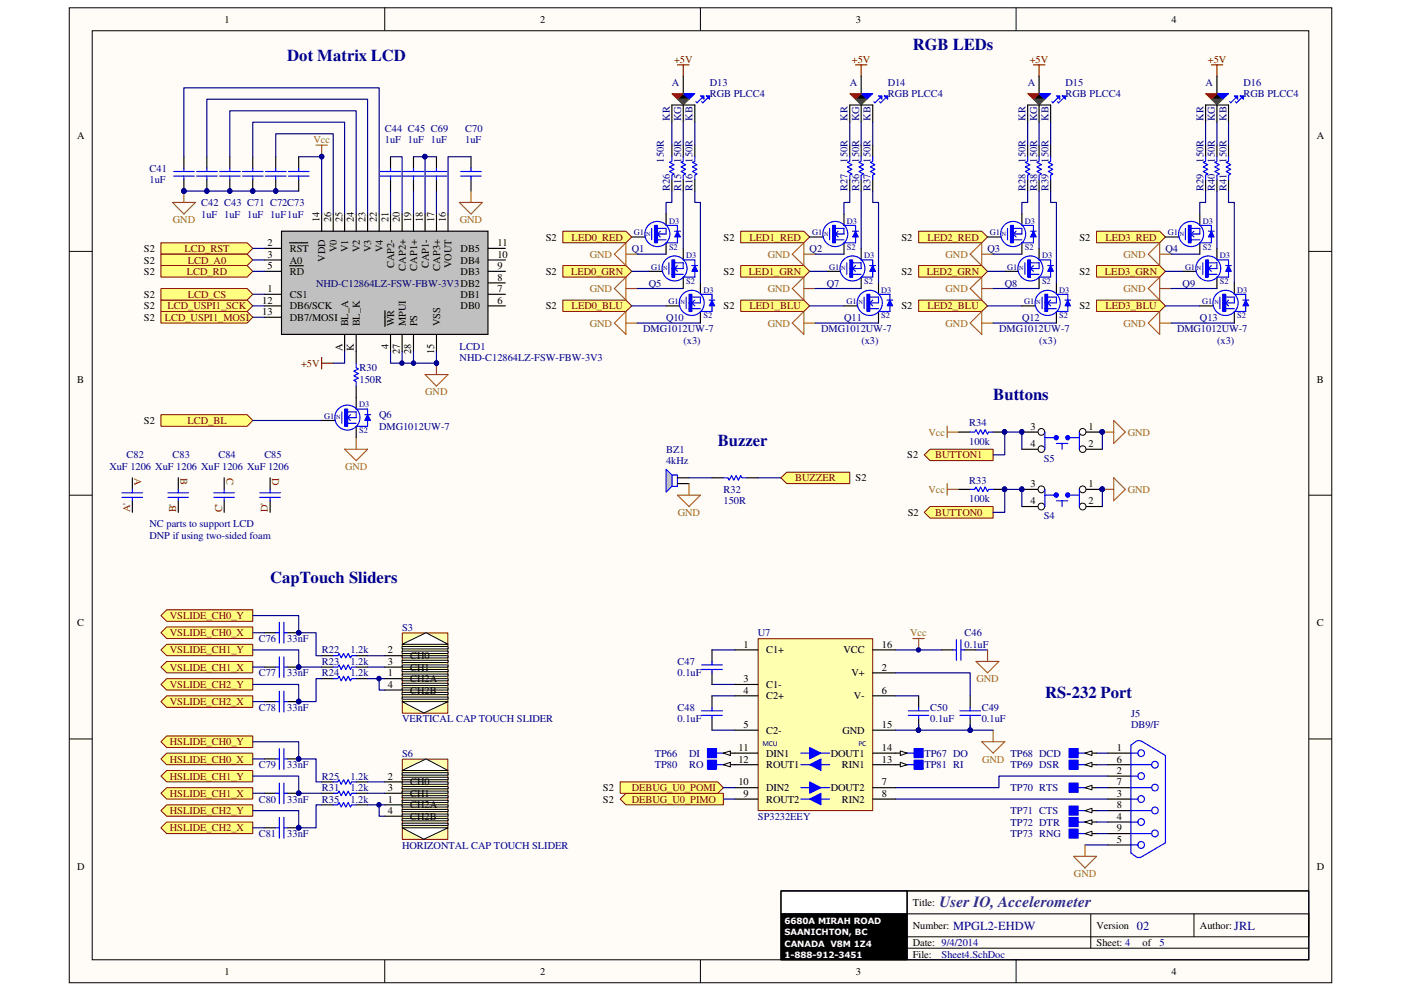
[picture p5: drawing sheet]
<svg xmlns="http://www.w3.org/2000/svg" width="297mm" height="210mm" viewBox="0 0 297 210" stroke-linecap="round" stroke-linejoin="round" font-family="sans-serif">
<defs><g id="words">
<g font-size="3.5" fill="#000080">
<text x="193.5" y="10.6">RGB LEDs</text>
<text x="60.9" y="13">Dot Matrix LCD</text>
<text x="210.6" y="84.8">Buttons</text>
<text x="152.2" y="94.5">Buzzer</text>
<text x="57.3" y="123.7">CapTouch Sliders</text>
<text x="221.6" y="148">RS-232 Port</text>
</g>
<text font-size="3.3" fill="#421c8b" x="199.2" y="192.3">User IO, Accelerometer</text>
<g font-size="2.6" fill="#000080">
<text x="202.1" y="197.1">MPGL2-EHDW</text>
<text x="241" y="197.1">02</text>
<text x="261.7" y="197.1">JRL</text>
</g>
<g font-size="2.2">
<text x="47.6" y="4.8">1</text>
<text x="114.5" y="4.8">2</text>
<text x="181.4" y="4.8">3</text>
<text x="248.4" y="4.8">4</text>
<text x="16.3" y="29.4">A</text>
<text x="279.2" y="29.4">A</text>
<text x="67.8" y="47.1" transform="rotate(-90 67.8 47.1)">14</text>
<text x="70.2" y="47.1" transform="rotate(-90 70.2 47.1)">26</text>
<text x="72.6" y="47.1" transform="rotate(-90 72.6 47.1)">25</text>
<text x="75.1" y="47.1" transform="rotate(-90 75.1 47.1)">24</text>
<text x="77.5" y="47.1" transform="rotate(-90 77.5 47.1)">23</text>
<text x="79.9" y="47.1" transform="rotate(-90 79.9 47.1)">22</text>
<text x="82.3" y="47.1" transform="rotate(-90 82.3 47.1)">21</text>
<text x="84.8" y="47.1" transform="rotate(-90 84.8 47.1)">20</text>
<text x="87.2" y="47.1" transform="rotate(-90 87.2 47.1)">19</text>
<text x="89.7" y="47.1" transform="rotate(-90 89.7 47.1)">18</text>
<text x="92.1" y="47.1" transform="rotate(-90 92.1 47.1)">17</text>
<text x="94.5" y="47.1" transform="rotate(-90 94.5 47.1)">16</text>
<text x="30.5" y="53.4">S2</text>
<text x="56.7" y="52.2">2</text>
<text x="61.4" y="53.4">RST</text>
<text x="71.4" y="53.4" transform="rotate(-90 71.4 53.4)">V0</text>
<text x="73.8" y="53.4" transform="rotate(-90 73.8 53.4)">V1</text>
<text x="76.3" y="53.4" transform="rotate(-90 76.3 53.4)">V2</text>
<text x="78.7" y="53.4" transform="rotate(-90 78.7 53.4)">V3</text>
<text x="81.1" y="53.4" transform="rotate(-90 81.1 53.4)">V4</text>
<text x="97.7" y="53.4">DB5</text>
<text x="105.4" y="52.2">11</text>
<text x="115.7" y="51">S2</text>
<text x="153.4" y="51">S2</text>
<text x="191.1" y="51">S2</text>
<text x="228.9" y="51">S2</text>
<text x="30.5" y="55.9">S2</text>
<text x="30.5" y="58.3">S2</text>
<text x="56.7" y="54.7">3</text>
<text x="56.7" y="57.1">5</text>
<text x="61.4" y="55.9">A0</text>
<text x="61.4" y="58.3">RD</text>
<text x="69" y="55.5" transform="rotate(-90 69 55.5)">VDD</text>
<text x="83.6" y="56.9" transform="rotate(-90 83.6 56.9)">CAP2-</text>
<text x="86" y="57.4" transform="rotate(-90 86 57.4)">CAP2+</text>
<text x="88.4" y="57.4" transform="rotate(-90 88.4 57.4)">CAP1+</text>
<text x="90.9" y="56.9" transform="rotate(-90 90.9 56.9)">CAP1-</text>
<text x="93.3" y="57.4" transform="rotate(-90 93.3 57.4)">CAP3+</text>
<text x="95.8" y="56.9" transform="rotate(-90 95.8 56.9)">VOUT</text>
<text x="97.7" y="58.3">DB3</text>
<text x="97.7" y="55.9">DB4</text>
<text x="105.4" y="59.5">8</text>
<text x="105.4" y="57.1">9</text>
<text x="105.4" y="54.7">10</text>
<text x="115.7" y="58.3">S2</text>
<text x="153.4" y="58.3">S2</text>
<text x="191.1" y="58.3">S2</text>
<text x="228.9" y="58.3">S2</text>
<text x="30.5" y="63.2">S2</text>
<text x="30.5" y="65.6">S2</text>
<text x="55.6" y="64.4">12</text>
<text x="56.7" y="61.9">1</text>
<text x="61.4" y="63.2">CS1</text>
<text x="61.4" y="65.6">DB6/SCK</text>
<text x="97.7" y="65.6">DB0</text>
<text x="97.7" y="63.2">DB1</text>
<text x="105.4" y="64.4">6</text>
<text x="105.4" y="61.9">7</text>
<text x="115.7" y="65.6">S2</text>
<text x="153.4" y="65.6">S2</text>
<text x="191.1" y="65.6">S2</text>
<text x="228.9" y="65.6">S2</text>
<text x="30.5" y="68">S2</text>
<text x="55.6" y="66.8">13</text>
<text x="61.4" y="68">DB7/MOSI</text>
<text x="73.8" y="69.2" transform="rotate(-90 73.8 69.2)">BL_A</text>
<text x="76.3" y="69.2" transform="rotate(-90 76.3 69.2)">BL_K</text>
<text x="83.6" y="69.2" transform="rotate(-90 83.6 69.2)">WR</text>
<text x="86" y="69.2" transform="rotate(-90 86 69.2)">MPUI</text>
<text x="88.4" y="69.2" transform="rotate(-90 88.4 69.2)">PS</text>
<text x="93.3" y="69.2" transform="rotate(-90 93.3 69.2)">VSS</text>
<text x="72.6" y="74.5" transform="rotate(-90 72.6 74.5)">A</text>
<text x="75.1" y="74.5" transform="rotate(-90 75.1 74.5)">K</text>
<text x="82.3" y="74" transform="rotate(-90 82.3 74)">4</text>
<text x="84.8" y="75.1" transform="rotate(-90 84.8 75.1)">27</text>
<text x="87.2" y="75.1" transform="rotate(-90 87.2 75.1)">28</text>
<text x="92.1" y="75.1" transform="rotate(-90 92.1 75.1)">15</text>
<text x="16.4" y="81.1">B</text>
<text x="279.2" y="81.1">B</text>
<text x="30.5" y="89.9">S2</text>
<text x="218.5" y="91.1">3</text>
<text x="218.5" y="94.8">4</text>
<text x="230.8" y="91.1">1</text>
<text x="230.8" y="94.8">2</text>
<text x="192.4" y="97.2">S2</text>
<text x="181.4" y="102.1">S2</text>
<text x="218.5" y="103.3">3</text>
<text x="218.5" y="106.9">4</text>
<text x="230.8" y="103.3">1</text>
<text x="230.8" y="106.9">2</text>
<text x="192.4" y="109.4">S2</text>
<text x="16.4" y="132.8">C</text>
<text x="157.6" y="137.4">1</text>
<text x="187" y="137.4">16</text>
<text x="279.2" y="132.8">C</text>
<text x="82.2" y="143.4">1</text>
<text x="82.2" y="138.6">2</text>
<text x="82.2" y="141">3</text>
<text x="86.9" y="139.8">CH0</text>
<text x="86.9" y="142.2">CH1</text>
<text x="162.4" y="138.6">C1+</text>
<text x="178.8" y="138.6">VCC</text>
<text x="180.5" y="143.4">V+</text>
<text x="187" y="142.2">2</text>
<text x="82.2" y="145.9">4</text>
<text x="86.9" y="144.7">CH2A</text>
<text x="86.9" y="147.1">CH2B</text>
<text x="157.6" y="144.7">3</text>
<text x="157.6" y="147.1">4</text>
<text x="162.4" y="145.9">C1-</text>
<text x="162.4" y="148.3">C2+</text>
<text x="181" y="148.3">V-</text>
<text x="187" y="147.1">6</text>
<text x="157.6" y="154.4">5</text>
<text x="162.4" y="155.6">C2-</text>
<text x="178.6" y="155.6">GND</text>
<text x="187" y="154.4">15</text>
<text x="156.5" y="159.3">11</text>
<text x="156.5" y="161.7">12</text>
<text x="162.4" y="160.4">DIN1</text>
<text x="176.1" y="160.4">DOUT1</text>
<text x="187" y="161.7">13</text>
<text x="187" y="159.3">14</text>
<text x="236.8" y="159.3">1</text>
<text x="236.8" y="161.7">6</text>
<text x="82.2" y="165.3">2</text>
<text x="82.2" y="167.8">3</text>
<text x="86.9" y="166.5">CH0</text>
<text x="127.8" y="167.8">S2</text>
<text x="156.5" y="166.5">10</text>
<text x="162.4" y="167.8">DIN2</text>
<text x="162.4" y="162.9">ROUT1</text>
<text x="176.1" y="167.8">DOUT2</text>
<text x="178.5" y="162.9">RIN1</text>
<text x="187" y="166.5">7</text>
<text x="236.8" y="164.1">2</text>
<text x="236.8" y="166.5">7</text>
<text x="82.2" y="170.2">1</text>
<text x="82.2" y="172.6">4</text>
<text x="86.9" y="171.4">CH2A</text>
<text x="86.9" y="169">CH1</text>
<text x="86.9" y="173.8">CH2B</text>
<text x="127.8" y="170.2">S2</text>
<text x="157.6" y="169">9</text>
<text x="162.4" y="170.2">ROUT2</text>
<text x="178.5" y="170.2">RIN2</text>
<text x="187" y="169">8</text>
<text x="236.8" y="169">3</text>
<text x="236.8" y="171.4">8</text>
<text x="236.8" y="173.8">4</text>
<text x="236.8" y="176.3">9</text>
<text x="236.8" y="178.7">5</text>
<text x="16.3" y="184.5">D</text>
<text x="279.2" y="184.5">D</text>
<text x="193.5" y="192.1">Title:</text>
<text x="193.5" y="196.9">Number:</text>
<text x="232.5" y="196.9">Version</text>
<text x="254.4" y="196.9">Author:</text>
<text x="193.5" y="200.6">Date: 9/4/2014</text>
<text x="193.5" y="203">File:</text>
<text x="232.5" y="200.6">Sheet: 4</text>
<text x="242.2" y="200.6">of</text>
<text x="47.6" y="206.7">1</text>
<text x="114.5" y="206.7">2</text>
<text x="181.4" y="206.7">3</text>
<text x="248.4" y="206.7">4</text>
</g>
<g font-size="2.2" fill="#800000">
<text x="142.9" y="13.3">+5V</text>
<text x="180.6" y="13.3">+5V</text>
<text x="218.4" y="13.3">+5V</text>
<text x="256.1" y="13.3">+5V</text>
<text x="39.1" y="53.4">LCD_RST</text>
<text x="121.2" y="51">LED0_RED</text>
<text x="158.9" y="51">LED1_RED</text>
<text x="196.6" y="51">LED2_RED</text>
<text x="234.4" y="51">LED3_RED</text>
<text x="39.6" y="58.3">LCD_RD</text>
<text x="39.8" y="55.9">LCD_A0</text>
<text x="121.1" y="58.3">LED0_GRN</text>
<text x="158.8" y="58.3">LED1_GRN</text>
<text x="196.5" y="58.3">LED2_GRN</text>
<text x="234.3" y="58.3">LED3_GRN</text>
<text x="35.5" y="65.6">LCD_USPI1_SCK</text>
<text x="39.8" y="63.2">LCD_CS</text>
<text x="121.2" y="65.6">LED0_BLU</text>
<text x="158.9" y="65.6">LED1_BLU</text>
<text x="196.6" y="65.6">LED2_BLU</text>
<text x="234.4" y="65.6">LED3_BLU</text>
<text x="34.9" y="68">LCD_USPI1_MOSI</text>
<text x="63.8" y="77.8">+5V</text>
<text x="39.7" y="89.9">LCD_BL</text>
<text x="28.5" y="101.3" transform="rotate(90 28.5 101.3)">A</text>
<text x="38.3" y="101.3" transform="rotate(90 38.3 101.3)">B</text>
<text x="48" y="101.3" transform="rotate(90 48 101.3)">C</text>
<text x="57.7" y="101.3" transform="rotate(90 57.7 101.3)">D</text>
<text x="198.3" y="97.2">BUTTON1</text>
<text x="168.6" y="102.1">BUZZER</text>
<text x="27.6" y="108.6" transform="rotate(-90 27.6 108.6)">A'</text>
<text x="37.3" y="108.6" transform="rotate(-90 37.3 108.6)">B'</text>
<text x="47.1" y="108.6" transform="rotate(-90 47.1 108.6)">C'</text>
<text x="56.8" y="108.6" transform="rotate(-90 56.8 108.6)">D'</text>
<text x="198.3" y="109.4">BUTTON0</text>
<text x="36" y="131.3">VSLIDE_CH0_Y</text>
<text x="36" y="134.9">VSLIDE_CH0_X</text>
<text x="36" y="142.2">VSLIDE_CH1_X</text>
<text x="36" y="138.6">VSLIDE_CH1_Y</text>
<text x="36" y="149.5">VSLIDE_CH2_X</text>
<text x="36" y="145.9">VSLIDE_CH2_Y</text>
<text x="36" y="161.7">HSLIDE_CH0_X</text>
<text x="36" y="158">HSLIDE_CH0_Y</text>
<text x="36" y="165.3">HSLIDE_CH1_Y</text>
<text x="133.9" y="167.8">DEBUG_U0_POMI</text>
<text x="36" y="169">HSLIDE_CH1_X</text>
<text x="36" y="172.6">HSLIDE_CH2_Y</text>
<text x="133.9" y="170.2">DEBUG_U0_PIMO</text>
<text x="36" y="176.3">HSLIDE_CH2_X</text>
</g>
<g font-size="2.2" fill="#000080">
<text x="142.4" y="18.2">A</text>
<text x="150.5" y="18.2">D13</text>
<text x="150.5" y="20.6">RGB PLCC4</text>
<text x="180.2" y="18.2">A</text>
<text x="188.2" y="18.2">D14</text>
<text x="188.2" y="20.6">RGB PLCC4</text>
<text x="217.9" y="18.2">A</text>
<text x="225.9" y="18.2">D15</text>
<text x="225.9" y="20.6">RGB PLCC4</text>
<text x="255.6" y="18.2">A</text>
<text x="263.6" y="18.2">D16</text>
<text x="263.6" y="20.6">RGB PLCC4</text>
<text x="81.6" y="27.9">C44 C45 C69</text>
<text x="98.6" y="27.9">C70</text>
<text x="142" y="25.6" transform="rotate(-90 142 25.6)">KR</text>
<text x="144.4" y="25.7" transform="rotate(-90 144.4 25.7)">KG</text>
<text x="146.9" y="25.6" transform="rotate(-90 146.9 25.6)">KB</text>
<text x="179.7" y="25.6" transform="rotate(-90 179.7 25.6)">KR</text>
<text x="182.2" y="25.7" transform="rotate(-90 182.2 25.7)">KG</text>
<text x="184.6" y="25.6" transform="rotate(-90 184.6 25.6)">KB</text>
<text x="217.4" y="25.6" transform="rotate(-90 217.4 25.6)">KR</text>
<text x="219.9" y="25.7" transform="rotate(-90 219.9 25.7)">KG</text>
<text x="222.3" y="25.6" transform="rotate(-90 222.3 25.6)">KB</text>
<text x="255.1" y="25.6" transform="rotate(-90 255.1 25.6)">KR</text>
<text x="257.6" y="25.7" transform="rotate(-90 257.6 25.7)">KG</text>
<text x="260" y="25.6" transform="rotate(-90 260 25.6)">KB</text>
<text x="81.6" y="30.3">1uF 1uF 1uF</text>
<text x="98.6" y="30.3">1uF</text>
<text x="140.8" y="34.5" transform="rotate(-90 140.8 34.5)">150R</text>
<text x="144.4" y="34.5" transform="rotate(-90 144.4 34.5)">150R</text>
<text x="146.9" y="34.5" transform="rotate(-90 146.9 34.5)">150R</text>
<text x="179.7" y="34.5" transform="rotate(-90 179.7 34.5)">150R</text>
<text x="182.2" y="34.5" transform="rotate(-90 182.2 34.5)">150R</text>
<text x="184.6" y="34.5" transform="rotate(-90 184.6 34.5)">150R</text>
<text x="217.4" y="34.5" transform="rotate(-90 217.4 34.5)">150R</text>
<text x="219.9" y="34.5" transform="rotate(-90 219.9 34.5)">150R</text>
<text x="222.3" y="34.5" transform="rotate(-90 222.3 34.5)">150R</text>
<text x="255.1" y="34.5" transform="rotate(-90 255.1 34.5)">150R</text>
<text x="257.6" y="34.5" transform="rotate(-90 257.6 34.5)">150R</text>
<text x="260" y="34.5" transform="rotate(-90 260 34.5)">150R</text>
<text x="31.7" y="36.4">C41</text>
<text x="31.7" y="38.8">1uF</text>
<text x="142" y="40.5" transform="rotate(-90 142 40.5)">R26</text>
<text x="144.4" y="40.5" transform="rotate(-90 144.4 40.5)">R15</text>
<text x="146.9" y="40.5" transform="rotate(-90 146.9 40.5)">R16</text>
<text x="179.7" y="40.5" transform="rotate(-90 179.7 40.5)">R27</text>
<text x="182.2" y="40.5" transform="rotate(-90 182.2 40.5)">R36</text>
<text x="184.6" y="40.5" transform="rotate(-90 184.6 40.5)">R37</text>
<text x="217.4" y="40.5" transform="rotate(-90 217.4 40.5)">R28</text>
<text x="219.9" y="40.5" transform="rotate(-90 219.9 40.5)">R38</text>
<text x="222.3" y="40.5" transform="rotate(-90 222.3 40.5)">R39</text>
<text x="255.1" y="40.5" transform="rotate(-90 255.1 40.5)">R29</text>
<text x="257.6" y="40.5" transform="rotate(-90 257.6 40.5)">R40</text>
<text x="260" y="40.5" transform="rotate(-90 260 40.5)">R41</text>
<text x="42.7" y="43.7">C42 C43 C71 C72C73</text>
<text x="42.7" y="46.1">1uF 1uF 1uF 1uF1uF</text>
<text x="133.9" y="53.4">Q1</text>
<text x="171.7" y="53.4">Q2</text>
<text x="209.4" y="53.4">Q3</text>
<text x="247.1" y="53.4">Q4</text>
<text x="67" y="60.7">NHD-C12864LZ-FSW-FBW-3V3DB2</text>
<text x="137.6" y="60.7">Q5</text>
<text x="175.3" y="60.7">Q7</text>
<text x="213" y="60.7">Q8</text>
<text x="250.7" y="60.7">Q9</text>
<text x="136.4" y="70.4">DMG1012UW-7</text>
<text x="141.2" y="68">Q10</text>
<text x="174.1" y="70.4">DMG1012UW-7</text>
<text x="179" y="68">Q11</text>
<text x="211.8" y="70.4">DMG1012UW-7</text>
<text x="216.7" y="68">Q12</text>
<text x="249.6" y="70.4">DMG1012UW-7</text>
<text x="254.4" y="68">Q13</text>
<text x="97.4" y="74.1">LCD1</text>
<text x="97.4" y="76.5">NHD-C12864LZ-FSW-FBW-3V3</text>
<text x="144.9" y="72.9">(x3)</text>
<text x="182.6" y="72.9">(x3)</text>
<text x="220.3" y="72.9">(x3)</text>
<text x="258.1" y="72.9">(x3)</text>
<text x="76.2" y="78.7">R30</text>
<text x="76.2" y="81.2">150R</text>
<text x="80.4" y="88.7">Q6</text>
<text x="80.4" y="91.1">DMG1012UW-7</text>
<text x="205.5" y="90.4">R34</text>
<text x="205.5" y="94.3">100k</text>
<text x="23.2" y="99.7">XuF 1206 XuF 1206 XuF 1206 XuF 1206</text>
<text x="26.8" y="97.2">C82</text>
<text x="36.6" y="97.2">C83</text>
<text x="46.3" y="97.2">C84</text>
<text x="56" y="97.2">C85</text>
<text x="141.2" y="96">BZ1</text>
<text x="141.2" y="98.4">4kHz</text>
<text x="221.3" y="98">S5</text>
<text x="153.4" y="104.5">R32</text>
<text x="153.4" y="106.9">150R</text>
<text x="205.5" y="102.6">R33</text>
<text x="205.5" y="106.5">100k</text>
<text x="31.7" y="111.8">NC parts to support LCD</text>
<text x="221.3" y="110.1">S4</text>
<text x="31.7" y="114.3">DNP if using two-sided foam</text>
<text x="54.9" y="136.1">C76</text>
<text x="60.9" y="136.1">33nF</text>
<text x="85.3" y="133.7">S3</text>
<text x="160.7" y="134.9">U7</text>
<text x="204.5" y="134.9">C46</text>
<text x="204.5" y="137.4">0.1uF</text>
<text x="54.9" y="143.4">C77</text>
<text x="60.9" y="143.4">33nF</text>
<text x="68.2" y="138.6">R22</text>
<text x="68.2" y="141">R23</text>
<text x="68.2" y="143.4">R24</text>
<text x="74.3" y="138.6">1.2k</text>
<text x="74.3" y="141">1.2k</text>
<text x="74.3" y="143.4">1.2k</text>
<text x="143.7" y="141">C47</text>
<text x="143.7" y="143.4">0.1uF</text>
<text x="54.9" y="150.7">C78</text>
<text x="60.9" y="150.7">33nF</text>
<text x="85.3" y="153.2">VERTICAL CAP TOUCH SLIDER</text>
<text x="143.7" y="150.7">C48</text>
<text x="143.7" y="153.2">0.1uF</text>
<text x="197.2" y="150.7">C50</text>
<text x="197.2" y="153.2">0.1uF</text>
<text x="208.1" y="150.7">C49</text>
<text x="208.1" y="153.2">0.1uF</text>
<text x="239.8" y="151.9">J5</text>
<text x="239.8" y="154.4">DB9/F</text>
<text x="85.3" y="160.4">S6</text>
<text x="138.8" y="160.4">TP66</text>
<text x="146.1" y="160.4">DI</text>
<text x="196" y="160.4">TP67 DO</text>
<text x="214.2" y="160.4">TP68 DCD</text>
<text x="54.9" y="162.9">C79</text>
<text x="60.9" y="162.9">33nF</text>
<text x="68.2" y="165.3">R25</text>
<text x="68.2" y="167.8">R31</text>
<text x="74.3" y="165.3">1.2k</text>
<text x="74.3" y="167.8">1.2k</text>
<text x="138.8" y="162.9">TP80</text>
<text x="146.1" y="162.9">RO</text>
<text x="196" y="162.9">TP81 RI</text>
<text x="214.2" y="162.9">TP69 DSR</text>
<text x="214.2" y="167.8">TP70 RTS</text>
<text x="54.9" y="170.2">C80</text>
<text x="60.9" y="170.2">33nF</text>
<text x="68.2" y="170.2">R35</text>
<text x="74.3" y="170.2">1.2k</text>
<text x="160.7" y="173.8">SP3232EEY</text>
<text x="214.2" y="172.6">TP71 CTS</text>
<text x="54.9" y="177.5">C81</text>
<text x="60.9" y="177.5">33nF</text>
<text x="85.3" y="179.9">HORIZONTAL CAP TOUCH SLIDER</text>
<text x="214.2" y="175">TP72 DTR</text>
<text x="214.2" y="177.5">TP73 RNG</text>
<text x="199.6" y="203">Sheet4.SchDoc</text>
<text x="245.9" y="200.6">5</text>
</g>
<g font-size="2.2" fill="#808000">
<text x="66.5" y="30.3">Vcc</text>
<text x="36.7" y="47.4">GND</text>
<text x="97.5" y="47.4">GND</text>
<text x="125" y="54.7">GND</text>
<text x="162.8" y="54.7">GND</text>
<text x="200.5" y="54.7">GND</text>
<text x="238.2" y="54.7">GND</text>
<text x="125" y="61.9">GND</text>
<text x="162.8" y="61.9">GND</text>
<text x="200.5" y="61.9">GND</text>
<text x="238.2" y="61.9">GND</text>
<text x="125" y="69.3">GND</text>
<text x="162.8" y="69.3">GND</text>
<text x="200.5" y="69.3">GND</text>
<text x="238.2" y="69.3">GND</text>
<text x="90.2" y="83.8">GND</text>
<text x="196.8" y="92.4">Vcc</text>
<text x="239.1" y="92.4">GND</text>
<text x="73.1" y="99.7">GND</text>
<text x="196.8" y="104.5">Vcc</text>
<text x="239.1" y="104.5">GND</text>
<text x="143.7" y="109.4">GND</text>
<text x="193" y="134.9">Vcc</text>
<text x="207" y="144.7">GND</text>
<text x="208.2" y="161.7">GND</text>
<text x="227.7" y="186">GND</text>
</g>
<g font-size="1.8" fill="#000080">
<text x="141.9" y="47.5">D3</text>
<text x="179.6" y="47.5">D3</text>
<text x="217.3" y="47.5">D3</text>
<text x="255" y="47.5">D3</text>
<text x="134.4" y="49.9">G1</text>
<text x="141.9" y="52.9">S2</text>
<text x="172.2" y="49.9">G1</text>
<text x="179.6" y="52.9">S2</text>
<text x="209.9" y="49.9">G1</text>
<text x="217.3" y="52.9">S2</text>
<text x="247.6" y="49.9">G1</text>
<text x="255" y="52.9">S2</text>
<text x="138.1" y="57.2">G1</text>
<text x="145.5" y="54.7">D3</text>
<text x="175.8" y="57.2">G1</text>
<text x="183.2" y="54.7">D3</text>
<text x="213.5" y="57.2">G1</text>
<text x="220.9" y="54.7">D3</text>
<text x="251.2" y="57.2">G1</text>
<text x="258.7" y="54.7">D3</text>
<text x="141.7" y="64.5">G1</text>
<text x="145.5" y="60.2">S2</text>
<text x="149.1" y="62.1">D3</text>
<text x="179.4" y="64.5">G1</text>
<text x="183.2" y="60.2">S2</text>
<text x="186.9" y="62.1">D3</text>
<text x="217.2" y="64.5">G1</text>
<text x="220.9" y="60.2">S2</text>
<text x="224.6" y="62.1">D3</text>
<text x="254.9" y="64.5">G1</text>
<text x="258.7" y="60.2">S2</text>
<text x="262.3" y="62.1">D3</text>
<text x="149.1" y="67.5">S2</text>
<text x="186.9" y="67.5">S2</text>
<text x="224.6" y="67.5">S2</text>
<text x="262.3" y="67.5">S2</text>
<text x="68.7" y="88.8">G1</text>
<text x="76.2" y="86.4">D3</text>
<text x="76.2" y="91.8">S2</text>
</g>
<g font-size="1.8" fill="#fff">
<text x="166.3" y="195.8">6680A MIRAH ROAD</text>
<text x="166.3" y="198.2">SAANICHTON, BC</text>
<text x="166.3" y="200.7">CANADA V8M 1Z4</text>
<text x="166.3" y="203.1">1-888-912-3451</text>
</g>
<g font-size="1.6" fill="#000080">
<text x="161.7" y="158.1">MCU</text>
<text x="182" y="158.1">PC</text>
</g>
<g font-size="1.3" fill="#000080">
<text x="137" y="50">N</text>
<text x="174.7" y="50">N</text>
<text x="212.4" y="50">N</text>
<text x="250.1" y="50">N</text>
<text x="140.6" y="57.3">N</text>
<text x="178.3" y="57.3">N</text>
<text x="216.1" y="57.3">N</text>
<text x="253.8" y="57.3">N</text>
<text x="144.3" y="64.6">N</text>
<text x="182" y="64.6">N</text>
<text x="219.7" y="64.6">N</text>
<text x="257.5" y="64.6">N</text>
<text x="71.3" y="88.9">N</text>
</g>
</g></defs>
<path d="M14.7 1.7h267.7v206.7h-267.7z" fill="#fffcf8"/>
<path d="M14.7 1.7h267.7v206.7h-267.7z" fill="none" stroke="#000" stroke-width=".21"/>
<path d="M19.6 6.6h257.9v196.9h-257.9z" fill="#fffcf8"/>
<g fill="none" stroke="#000" stroke-width=".21">
<path d="M19.6 6.5h257.9v197h-257.9zM81.6 1.6v4.9M148.5 1.6v4.9M215.4 1.6v4.9M14.7 53.3h4.9M277.5 53.3h4.9M14.7 105h4.9M277.5 105h4.9M14.7 156.7h4.9M277.5 156.7h4.9M165.6 188.9h26.7M192.3 198.6h85.2v-4.8h-24.4v4.8"/>
<path d="M192.3 193.8h60.8M231.3 193.8v7.2M277.5 188.9h-85.2v14.6M81.6 203.5v4.9M148.5 203.5v4.9M192.3 201h85.2M215.4 203.5v4.9"/>
</g>
<path d="M165.6 189h26.7v4.8h-26.7z" fill="#fff"/>
<path d="M165.6 188.9h26.7v4.9h-26.7zM165.6 193.8h26.7v9.7h-26.7z" fill="none" stroke="#000" stroke-width=".21"/>
<path d="M165.6 188.9h111.9v14.6h-111.9zM165.6 193.8h26.7M192.3 188.9v14.6" fill="none" stroke="#000" stroke-width=".24"/>
<path d="M165.6 193.8h26.7v9.7h-26.7z" fill="#000"/>
<path d="M142.4 100.7h1.2v2.4h-1.2z" fill="none" stroke="#00f" stroke-width=".24"/>
<path d="M141.2 99.5l1.2 1.2v2.4l-1.2 1.3z" fill-rule="evenodd" fill="#c0c0c0"/>
<path d="M141.2 99.5l1.2 1.2v2.4l-1.2 1.3z" fill="none" stroke="#00f" stroke-width=".21"/>
<path d="M143.6 102.5h2.5M143.6 101.3h2.5" fill="none" stroke="#000" stroke-width=".24"/>
<path d="M165.6 101.3l1.2-1.2h13.4v2.4h-13.4z" fill-rule="evenodd" fill="#ffff80"/>
<path d="M165.6 101.3l1.2-1.2h13.4v2.4h-13.4z" fill="none" stroke="#800000" stroke-width=".21"/>
<path d="M196 96.4l1.2-1.2h13.4v2.5h-13.4z" fill-rule="evenodd" fill="#ffff80"/>
<path d="M196 96.4l1.2-1.2h13.4v2.5h-13.4z" fill="none" stroke="#800000" stroke-width=".21"/>
<path d="M200.8 90.4v2.4M200.8 91.6h2.5M233.7 91.6h2.4M236.1 89.2l2.5 2.4-2.5 2.4z" fill="none" stroke="#808000" stroke-width=".24"/>
<circle cx="233.7" cy="91.6" r=".46" fill="#000080"/>
<circle cx="233.7" cy="91.6" r=".46" fill="none" stroke="#000080" stroke-width=".21"/>
<path d="M203.3 91.6h2.4M210.6 91.6h2.4" fill="none" stroke="#000" stroke-width=".24"/>
<circle cx="213" cy="91.6" r=".46" fill="#000080"/>
<circle cx="213" cy="91.6" r=".46" fill="none" stroke="#000080" stroke-width=".21"/>
<path d="M205.7 91.6h1l.2-.5 .5 1 .5-1 .5 1 .5-1 .5 1 .2-.5h1" fill="none" stroke="#00f" stroke-width=".24"/>
<circle cx="213" cy="91.6" r=".46" fill="#000080"/>
<circle cx="213" cy="91.6" r=".46" fill="none" stroke="#000080" stroke-width=".21"/>
<path d="M228.9 91.6h4.8" fill="none" stroke="#000" stroke-width=".24"/>
<circle cx="229.5" cy="91.6" r=".71" fill="#fffcf8"/>
<circle cx="229.5" cy="91.6" r=".71" fill="none" stroke="#000" stroke-width=".21"/>
<circle cx="233.7" cy="91.6" r=".46" fill="#000080"/>
<circle cx="233.7" cy="91.6" r=".46" fill="none" stroke="#000080" stroke-width=".21"/>
<path d="M216.7 91.6h4.8" fill="none" stroke="#000" stroke-width=".24"/>
<circle cx="220.8" cy="91.6" r=".71" fill="#fffcf8"/>
<circle cx="220.8" cy="91.6" r=".71" fill="none" stroke="#000" stroke-width=".21"/>
<circle cx="216.6" cy="91.6" r=".45" fill="#000080"/>
<circle cx="216.6" cy="91.6" r=".45" fill="none" stroke="#000080" stroke-width=".21"/>
<path d="M228.9 95.2h4.8" fill="none" stroke="#000" stroke-width=".24"/>
<circle cx="229.5" cy="95.2" r=".7" fill="#fffcf8"/>
<circle cx="229.5" cy="95.2" r=".7" fill="none" stroke="#000" stroke-width=".21"/>
<path d="M216.7 95.2h4.8" fill="none" stroke="#000" stroke-width=".24"/>
<circle cx="220.8" cy="95.2" r=".7" fill="#fffcf8"/>
<circle cx="220.8" cy="95.2" r=".7" fill="none" stroke="#000" stroke-width=".21"/>
<path d="M221.5 91.6v3.6M221.5 92.8h2.5M224 94h2.4M225.2 94v1.2M226.4 92.8h2.5M228.9 91.6v3.6" fill="none" stroke="#00f" stroke-width=".24"/>
<circle cx="226.4" cy="92.8" r=".46" fill="#00f"/>
<circle cx="226.4" cy="92.8" r=".46" fill="none" stroke="#00f" stroke-width=".21"/>
<circle cx="223.9" cy="92.8" r=".46" fill="#00f"/>
<circle cx="223.9" cy="92.8" r=".46" fill="none" stroke="#00f" stroke-width=".21"/>
<circle cx="233.7" cy="91.6" r=".46" fill="#000080"/>
<circle cx="233.7" cy="91.6" r=".46" fill="none" stroke="#000080" stroke-width=".21"/>
<circle cx="216.6" cy="91.6" r=".45" fill="#000080"/>
<circle cx="216.6" cy="91.6" r=".45" fill="none" stroke="#000080" stroke-width=".21"/>
<path d="M233.7 91.6v3.6" fill="none" stroke="#000080" stroke-width=".24"/>
<circle cx="233.7" cy="91.6" r=".46" fill="#000080"/>
<circle cx="233.7" cy="91.6" r=".46" fill="none" stroke="#000080" stroke-width=".21"/>
<path d="M67 30.8h2.4M68.2 30.8v2.4M143.6 105h4.9l-2.4 2.4zM146.1 102.5v2.5" fill="none" stroke="#808000" stroke-width=".24"/>
<circle cx="68.2" cy="33.2" r=".47" fill="#000080"/>
<circle cx="68.2" cy="33.2" r=".47" fill="none" stroke="#000080" stroke-width=".21"/>
<path d="M75.5 74.5v2.5M75.5 81.9v2.4" fill="none" stroke="#000" stroke-width=".24"/>
<path d="M75.5 77v1l.5 .2-1 .5 1 .5-1 .5 1 .5-1 .4 .5 .3v1" fill="none" stroke="#00f" stroke-width=".24"/>
<path d="M68.2 75.8v2.4M68.2 77h2.5" fill="none" stroke="#800000" stroke-width=".24"/>
<path d="M34.1 51.5h18.3l1.2 1.2-1.2 1.2h-18.3z" fill-rule="evenodd" fill="#ffff80"/>
<path d="M34.1 51.5h18.3l1.2 1.2-1.2 1.2h-18.3z" fill="none" stroke="#800000" stroke-width=".21"/>
<path d="M48.7 33.2v2.4M48.7 38.1v2.4" fill="none" stroke="#000" stroke-width=".24"/>
<circle cx="48.7" cy="40.5" r=".47" fill="#000080"/>
<circle cx="48.7" cy="40.5" r=".47" fill="none" stroke="#000080" stroke-width=".21"/>
<path d="M46.6 37.3h4.3M46.6 36.4h4.3M48.7 35.6v.8M48.7 37.3v.8" fill="none" stroke="#00f" stroke-width=".24"/>
<circle cx="48.7" cy="40.5" r=".47" fill="#000080"/>
<circle cx="48.7" cy="40.5" r=".47" fill="none" stroke="#000080" stroke-width=".21"/>
<path d="M43.9 38.1v2.4" fill="none" stroke="#000" stroke-width=".24"/>
<circle cx="43.8" cy="40.5" r=".47" fill="#000080"/>
<circle cx="43.8" cy="40.5" r=".47" fill="none" stroke="#000080" stroke-width=".21"/>
<path d="M43.9 33.2v2.4" fill="none" stroke="#000" stroke-width=".24"/>
<path d="M41.7 36.4h4.4M41.7 37.3h4.4M43.9 35.6v.8M43.9 37.3v.8" fill="none" stroke="#00f" stroke-width=".24"/>
<circle cx="43.8" cy="40.5" r=".47" fill="#000080"/>
<circle cx="43.8" cy="40.5" r=".47" fill="none" stroke="#000080" stroke-width=".21"/>
<path d="M73.1 95.2h4.8l-2.4 2.5zM75.5 92.8v2.4" fill="none" stroke="#808000" stroke-width=".24"/>
<path d="M34.1 87.9h18.3l1.2 1.3-1.2 1.2h-18.3z" fill-rule="evenodd" fill="#ffff80"/>
<path d="M34.1 87.9h18.3l1.2 1.3-1.2 1.2h-18.3z" fill="none" stroke="#800000" stroke-width=".21"/>
<path d="M36.6 42.9h4.8l-2.4 2.5zM39 40.5v2.4" fill="none" stroke="#808000" stroke-width=".24"/>
<circle cx="39" cy="40.5" r=".47" fill="#000080"/>
<circle cx="39" cy="40.5" r=".47" fill="none" stroke="#000080" stroke-width=".21"/>
<path d="M119.3 49h13.4l1.2 1.2-1.2 1.3h-13.4z" fill-rule="evenodd" fill="#ffff80"/>
<path d="M119.3 49h13.4l1.2 1.2-1.2 1.3h-13.4z" fill="none" stroke="#800000" stroke-width=".21"/>
<path d="M39 38.1v2.4" fill="none" stroke="#000" stroke-width=".24"/>
<circle cx="39" cy="40.5" r=".47" fill="#000080"/>
<circle cx="39" cy="40.5" r=".47" fill="none" stroke="#000080" stroke-width=".21"/>
<path d="M39 33.2v2.4" fill="none" stroke="#000" stroke-width=".24"/>
<path d="M36.8 36.4h4.4M36.8 37.3h4.4M39 35.6v.8M39 37.3v.8" fill="none" stroke="#00f" stroke-width=".24"/>
<circle cx="39" cy="40.5" r=".47" fill="#000080"/>
<circle cx="39" cy="40.5" r=".47" fill="none" stroke="#000080" stroke-width=".21"/>
<path d="M151 101.3h2.4M158.2 101.3h2.5" fill="none" stroke="#000" stroke-width=".24"/>
<path d="M153.4 101.3h.9l.3 .5 .5-1 .5 1 .5-1 .4 1 .6-1 .2 .5h.9" fill="none" stroke="#00f" stroke-width=".24"/>
<path d="M146.1 101.3h4.9" fill="none" stroke="#000080" stroke-width=".24"/>
<path d="M200.8 102.5v2.5M200.8 103.8h2.5M233.7 103.8h2.4M236.1 101.3l2.5 2.5-2.5 2.4z" fill="none" stroke="#808000" stroke-width=".24"/>
<circle cx="233.7" cy="103.7" r=".48" fill="#000080"/>
<circle cx="233.7" cy="103.7" r=".48" fill="none" stroke="#000080" stroke-width=".21"/>
<path d="M203.3 103.8h2.4M210.6 103.8h2.4" fill="none" stroke="#000" stroke-width=".24"/>
<circle cx="213" cy="103.7" r=".48" fill="#000080"/>
<circle cx="213" cy="103.7" r=".48" fill="none" stroke="#000080" stroke-width=".21"/>
<path d="M205.7 103.8h1l.2-.5 .5 .9 .5-.9 .5 .9 .5-.9 .5 .9 .2-.4h1" fill="none" stroke="#00f" stroke-width=".24"/>
<circle cx="213" cy="103.7" r=".48" fill="#000080"/>
<circle cx="213" cy="103.7" r=".48" fill="none" stroke="#000080" stroke-width=".21"/>
<path d="M196 108.6l1.2-1.2h13.4v2.5h-13.4z" fill-rule="evenodd" fill="#ffff80"/>
<path d="M196 108.6l1.2-1.2h13.4v2.5h-13.4z" fill="none" stroke="#800000" stroke-width=".21"/>
<path d="M228.9 103.8h4.8" fill="none" stroke="#000" stroke-width=".24"/>
<circle cx="229.5" cy="103.7" r=".71" fill="#fffcf8"/>
<circle cx="229.5" cy="103.7" r=".71" fill="none" stroke="#000" stroke-width=".21"/>
<circle cx="233.7" cy="103.7" r=".48" fill="#000080"/>
<circle cx="233.7" cy="103.7" r=".48" fill="none" stroke="#000080" stroke-width=".21"/>
<path d="M216.7 103.8h4.8" fill="none" stroke="#000" stroke-width=".24"/>
<circle cx="220.8" cy="103.7" r=".71" fill="#fffcf8"/>
<circle cx="220.8" cy="103.7" r=".71" fill="none" stroke="#000" stroke-width=".21"/>
<circle cx="216.6" cy="103.7" r=".46" fill="#000080"/>
<circle cx="216.6" cy="103.7" r=".46" fill="none" stroke="#000080" stroke-width=".21"/>
<path d="M228.9 107.4h4.8" fill="none" stroke="#000" stroke-width=".24"/>
<circle cx="229.5" cy="107.4" r=".71" fill="#fffcf8"/>
<circle cx="229.5" cy="107.4" r=".71" fill="none" stroke="#000" stroke-width=".21"/>
<path d="M216.7 107.4h4.8" fill="none" stroke="#000" stroke-width=".24"/>
<circle cx="220.8" cy="107.4" r=".71" fill="#fffcf8"/>
<circle cx="220.8" cy="107.4" r=".71" fill="none" stroke="#000" stroke-width=".21"/>
<path d="M221.5 103.8v3.6M221.5 105h2.5M224 106.2h2.4M225.2 106.2v1.2M226.4 105h2.5M228.9 103.8v3.6" fill="none" stroke="#00f" stroke-width=".24"/>
<circle cx="226.4" cy="105" r=".47" fill="#00f"/>
<circle cx="226.4" cy="105" r=".47" fill="none" stroke="#00f" stroke-width=".21"/>
<circle cx="223.9" cy="105" r=".47" fill="#00f"/>
<circle cx="223.9" cy="105" r=".47" fill="none" stroke="#00f" stroke-width=".21"/>
<circle cx="233.7" cy="103.7" r=".48" fill="#000080"/>
<circle cx="233.7" cy="103.7" r=".48" fill="none" stroke="#000080" stroke-width=".21"/>
<circle cx="216.6" cy="103.7" r=".46" fill="#000080"/>
<circle cx="216.6" cy="103.7" r=".46" fill="none" stroke="#000080" stroke-width=".21"/>
<path d="M233.7 103.8v3.6" fill="none" stroke="#000080" stroke-width=".24"/>
<circle cx="233.7" cy="103.7" r=".48" fill="#000080"/>
<circle cx="233.7" cy="103.7" r=".48" fill="none" stroke="#000080" stroke-width=".21"/>
<path d="M216.7 107.4v-3.6h-3.7v4.8h-2.4" fill="none" stroke="#000080" stroke-width=".24"/>
<circle cx="213" cy="103.7" r=".48" fill="#000080"/>
<circle cx="213" cy="103.7" r=".48" fill="none" stroke="#000080" stroke-width=".21"/>
<circle cx="216.6" cy="103.7" r=".46" fill="#000080"/>
<circle cx="216.6" cy="103.7" r=".46" fill="none" stroke="#000080" stroke-width=".21"/>
<path d="M216.7 95.2v-3.6h-3.7v4.8h-2.4" fill="none" stroke="#000080" stroke-width=".24"/>
<circle cx="213" cy="91.6" r=".46" fill="#000080"/>
<circle cx="213" cy="91.6" r=".46" fill="none" stroke="#000080" stroke-width=".21"/>
<circle cx="216.6" cy="91.6" r=".45" fill="#000080"/>
<circle cx="216.6" cy="91.6" r=".45" fill="none" stroke="#000080" stroke-width=".21"/>
<path d="M160.7 101.3h4.9" fill="none" stroke="#000080" stroke-width=".24"/>
<path d="M180.2 30.8v2.4M180.2 38.1v2.4M217.9 30.8v2.4M217.9 38.1v2.4M255.6 30.8v2.4M255.6 38.1v2.4" fill="none" stroke="#000" stroke-width=".24"/>
<path d="M180.2 33.2v1l-.5 .2 .9 .5-.9 .5 .9 .5-.9 .5 .9 .5-.4 .2v1M217.9 33.2v1l-.5 .2 1 .5-1 .5 1 .5-1 .5 1 .5-.5 .2v1M255.6 33.2v1l-.5 .2 1 .5-1 .5 1 .5-1 .5 1 .5-.5 .2v1" fill="none" stroke="#00f" stroke-width=".24"/>
<path d="M143.6 13.8h2.5M144.9 13.8v2.4" fill="none" stroke="#800000" stroke-width=".24"/>
<path d="M59.7 49h43.8v21.9h-43.8z" fill-rule="evenodd" fill="#c0c0c0"/>
<g fill="none" stroke="#000" stroke-width=".24">
<path d="M56 52.7h3.7M56 55.1h3.7M56 57.5h3.7M59.7 49h43.8v21.9h-43.8zM61.4 51.5h3.9M61.4 56.3h2.9M68.2 45.4v3.6M70.7 45.4v3.6M73.1 45.4v3.6M75.5 45.4v3.6M77.9 45.4v3.6M80.4 45.4v3.6"/>
<path d="M82.8 45.4v3.6M85.3 45.4v3.6M87.7 45.4v3.6M90.1 45.4v3.6M92.5 45.4v3.6M95 45.4v3.6M103.5 52.7h3.6M103.5 55.1h3.6M103.5 57.5h3.6M103.5 60h3.6M56 62.4h3.7M56 64.9h3.7"/>
<path d="M56 67.3h3.7M73.1 70.9v3.6M75.5 70.9v3.6M81.6 65.9v3.3M82.8 70.9v3.6M85.3 70.9v3.6M87.7 70.9v3.6M92.5 70.9v3.6M103.5 62.4h3.6M103.5 64.9h3.6"/>
</g>
<path d="M73.1 74.5v2.5h-2.4" fill="none" stroke="#000080" stroke-width=".24"/>
<path d="M34.1 53.9h18.3l1.2 1.2-1.2 1.2h-18.3z" fill-rule="evenodd" fill="#ffff80"/>
<path d="M34.1 53.9h18.3l1.2 1.2-1.2 1.2h-18.3z" fill="none" stroke="#800000" stroke-width=".21"/>
<path d="M34.1 56.3h18.3l1.2 1.2-1.2 1.3h-18.3z" fill-rule="evenodd" fill="#ffff80"/>
<path d="M34.1 56.3h18.3l1.2 1.2-1.2 1.3h-18.3z" fill="none" stroke="#800000" stroke-width=".21"/>
<path d="M34.1 66h18.3l1.2 1.3-1.2 1.2h-18.3z" fill-rule="evenodd" fill="#ffff80"/>
<path d="M34.1 66h18.3l1.2 1.3-1.2 1.2h-18.3z" fill="none" stroke="#800000" stroke-width=".21"/>
<path d="M34.1 63.6h18.3l1.2 1.3-1.2 1.1h-18.3z" fill-rule="evenodd" fill="#ffff80"/>
<path d="M34.1 63.6h18.3l1.2 1.3-1.2 1.1h-18.3z" fill="none" stroke="#800000" stroke-width=".21"/>
<path d="M99.9 33.2v2.4M99.9 38.1v2.4" fill="none" stroke="#000" stroke-width=".24"/>
<path d="M97.7 37.3h4.3M97.7 36.4h4.3M99.9 35.6v.8M99.9 37.3v.8" fill="none" stroke="#00f" stroke-width=".24"/>
<path d="M90.1 79.4h4.9l-2.5 2.5zM92.5 77v2.4" fill="none" stroke="#808000" stroke-width=".24"/>
<circle cx="92.5" cy="77" r=".48" fill="#000080"/>
<circle cx="92.5" cy="77" r=".48" fill="none" stroke="#000080" stroke-width=".21"/>
<path d="M97.4 42.9h4.9l-2.4 2.5zM99.9 40.5v2.4" fill="none" stroke="#808000" stroke-width=".24"/>
<path d="M92.5 33.2h-2.4v12.2M99.9 33.2h-4.9v12.2M92.5 40.5v4.9" fill="none" stroke="#000080" stroke-width=".24"/>
<path d="M92.5 33.2v2.4M92.5 38.1v2.4" fill="none" stroke="#000" stroke-width=".24"/>
<path d="M90.3 37.3h4.4M90.3 36.4h4.4M92.5 35.6v.8M92.5 37.3v.8" fill="none" stroke="#00f" stroke-width=".24"/>
<circle cx="90.1" cy="33.2" r=".47" fill="#000080"/>
<circle cx="90.1" cy="33.2" r=".47" fill="none" stroke="#000080" stroke-width=".21"/>
<path d="M87.7 33.2v2.4M87.7 38.1v2.4" fill="none" stroke="#000" stroke-width=".24"/>
<path d="M85.5 37.3h4.4M85.5 36.4h4.4M87.7 35.6v.8M87.7 37.3v.8" fill="none" stroke="#00f" stroke-width=".24"/>
<path d="M87.7 33.2h2.4M87.7 40.5v4.9" fill="none" stroke="#000080" stroke-width=".24"/>
<circle cx="90.1" cy="33.2" r=".47" fill="#000080"/>
<circle cx="90.1" cy="33.2" r=".47" fill="none" stroke="#000080" stroke-width=".21"/>
<path d="M53.6 33.2v2.4M53.6 38.1v2.4M82.8 33.2v2.4M82.8 38.1v2.4" fill="none" stroke="#000" stroke-width=".24"/>
<path d="M80.6 37.3h4.4M80.6 36.4h4.4M82.8 35.6v.8M82.8 37.3v.8" fill="none" stroke="#00f" stroke-width=".24"/>
<path d="M82.8 33.2h2.5v12.2M82.8 40.5v4.9" fill="none" stroke="#000080" stroke-width=".24"/>
<circle cx="53.6" cy="40.5" r=".47" fill="#000080"/>
<circle cx="53.6" cy="40.5" r=".47" fill="none" stroke="#000080" stroke-width=".21"/>
<path d="M51.4 37.3h4.4M51.4 36.4h4.4M53.6 35.6v.8M53.6 37.3v.8" fill="none" stroke="#00f" stroke-width=".24"/>
<circle cx="53.6" cy="40.5" r=".47" fill="#000080"/>
<circle cx="53.6" cy="40.5" r=".47" fill="none" stroke="#000080" stroke-width=".21"/>
<path d="M58.5 33.2v2.4M58.5 38.1v2.4" fill="none" stroke="#000" stroke-width=".24"/>
<circle cx="58.5" cy="40.5" r=".47" fill="#000080"/>
<circle cx="58.5" cy="40.5" r=".47" fill="none" stroke="#000080" stroke-width=".21"/>
<path d="M56.3 37.3h4.4M56.3 36.4h4.4M58.5 35.6v.8M58.5 37.3v.8" fill="none" stroke="#00f" stroke-width=".24"/>
<circle cx="58.5" cy="40.5" r=".47" fill="#000080"/>
<circle cx="58.5" cy="40.5" r=".47" fill="none" stroke="#000080" stroke-width=".21"/>
<path d="M63.3 33.2v2.4M63.3 38.1v2.4" fill="none" stroke="#000" stroke-width=".24"/>
<path d="M61.2 37.3h4.3M61.2 36.4h4.3M63.3 35.6v.8M63.3 37.3v.8" fill="none" stroke="#00f" stroke-width=".24"/>
<path d="M63.3 33.2h4.9v12.2" fill="none" stroke="#000080" stroke-width=".24"/>
<circle cx="68.2" cy="33.2" r=".47" fill="#000080"/>
<circle cx="68.2" cy="33.2" r=".47" fill="none" stroke="#000080" stroke-width=".21"/>
<path d="M39 33.2v-14.6h41.4v26.8M43.9 33.2v-12.2h34v24.4M48.7 33.2v-9.7h26.8v21.9M53.6 33.2v-7.3h19.5v19.5M58.5 33.2v-4.8h12.2v17M39 40.5h24.3" fill="none" stroke="#000080" stroke-width=".24"/>
<circle cx="39" cy="40.5" r=".47" fill="#000080"/>
<circle cx="39" cy="40.5" r=".47" fill="none" stroke="#000080" stroke-width=".21"/>
<path d="M53.6 52.7h2.4M53.6 55.1h2.4M53.6 57.5h2.4" fill="none" stroke="#000080" stroke-width=".24"/>
<path d="M34.1 61.2h18.3l1.2 1.2-1.2 1.2h-18.3z" fill-rule="evenodd" fill="#ffff80"/>
<path d="M34.1 61.2h18.3l1.2 1.2-1.2 1.2h-18.3z" fill="none" stroke="#800000" stroke-width=".21"/>
<path d="M53.6 62.4h2.4M53.6 64.9h2.4M53.6 67.3h2.4M85.3 74.5v2.5M53.6 89.2h14.6" fill="none" stroke="#000080" stroke-width=".24"/>
<circle cx="85.2" cy="77" r=".48" fill="#000080"/>
<circle cx="85.2" cy="77" r=".48" fill="none" stroke="#000080" stroke-width=".21"/>
<path d="M87.7 74.5v2.5" fill="none" stroke="#000080" stroke-width=".24"/>
<circle cx="87.7" cy="77" r=".48" fill="#000080"/>
<circle cx="87.7" cy="77" r=".48" fill="none" stroke="#000080" stroke-width=".21"/>
<path d="M82.8 74.5v2.5h9.7v-2.5" fill="none" stroke="#000080" stroke-width=".24"/>
<circle cx="92.5" cy="77" r=".48" fill="#000080"/>
<circle cx="92.5" cy="77" r=".48" fill="none" stroke="#000080" stroke-width=".21"/>
<path d="M151 137.8h4.8M189.9 137.8h9.7M206.9 137.8h2.5M151 154.8h4.8M151 147.5h4.8M151 145.1h4.8M189.9 169.4h45M230 179.2h4.9M234.9 164.5h-23.1v2.5h-21.9" fill="none" stroke="#000080" stroke-width=".24"/>
<g fill="none" stroke="#000" stroke-width=".24">
<path d="M151 137.8v2.5M151 142.7v2.4M151 147.5v2.5M151 152.4v2.4M205.7 147.5v2.5M205.7 152.4v2.4M234.9 159.7h4.9M234.9 162.1h4.9M234.9 164.5h4.9M234.9 167h4.9M234.9 169.4h4.9M234.9 171.9h4.9"/>
<path d="M234.9 174.3h4.9M234.9 176.7h4.9M234.9 179.2h4.9"/>
</g>
<g fill="none" stroke="#00f" stroke-width=".24">
<path d="M148.8 141.9h4.4M148.8 141h4.4M148.8 151.7h4.4M148.8 150.7h4.4M151 140.3v.7M151 141.9v.8M151 150v.7M151 151.7v.7M239.8 159.7h1.5M242.2 157.3l-.7-.3a2.51 2.51 0 0 0-1.7 1v22.8a2.51 2.51 0 0 0 1.7 1l.7-.2M242.2 157.3l4.9 2.9v18.5l-4.9 2.9M239.8 179.2h1.5"/>
<path d="M239.8 176.7h4.4M239.8 174.3h1.5M239.8 171.9h4.4M239.8 169.4h1.5M239.8 167h4.4M239.8 164.5h1.5M239.8 162.1h4.4"/>
<circle cx="241.9" cy="159.7" r=".71"/>
<circle cx="241.9" cy="179.1" r=".71"/>
<circle cx="241.9" cy="174.3" r=".71"/>
<circle cx="241.9" cy="164.5" r=".71"/>
<circle cx="241.9" cy="169.4" r=".71"/>
<circle cx="244.9" cy="176.7" r=".71"/>
<circle cx="244.9" cy="171.8" r=".71"/>
<circle cx="244.9" cy="162.1" r=".71"/>
<circle cx="244.9" cy="167" r=".7"/>
</g>
<circle cx="205.7" cy="154.8" r=".46" fill="#000080"/>
<circle cx="205.7" cy="154.8" r=".46" fill="none" stroke="#000080" stroke-width=".21"/>
<path d="M203.5 151.7h4.4M203.5 150.7h4.4M205.7 150v.7M205.7 151.7v.7" fill="none" stroke="#00f" stroke-width=".24"/>
<circle cx="205.7" cy="154.8" r=".46" fill="#000080"/>
<circle cx="205.7" cy="154.8" r=".46" fill="none" stroke="#000080" stroke-width=".21"/>
<path d="M194.8 147.5v2.5M194.8 152.4v2.4" fill="none" stroke="#000" stroke-width=".24"/>
<circle cx="194.7" cy="154.8" r=".46" fill="#000080"/>
<circle cx="194.7" cy="154.8" r=".46" fill="none" stroke="#000080" stroke-width=".21"/>
<path d="M192.6 151.7h4.3M192.6 150.7h4.3M194.8 150v.7M194.8 151.7v.7" fill="none" stroke="#00f" stroke-width=".24"/>
<circle cx="194.7" cy="154.8" r=".46" fill="#000080"/>
<circle cx="194.7" cy="154.8" r=".46" fill="none" stroke="#000080" stroke-width=".21"/>
<path d="M199.6 137.8h2.5M204.5 137.8h2.4" fill="none" stroke="#000" stroke-width=".24"/>
<path d="M202.1 137.8h.7M202.8 135.6v4.4M203.7 137.8h.8M203.7 135.6v4.4" fill="none" stroke="#00f" stroke-width=".24"/>
<path d="M193.5 135.4h2.5M194.8 135.4v2.4M230 179.2v2.4M227.6 181.6h4.9l-2.5 2.4z" fill="none" stroke="#808000" stroke-width=".24"/>
<path d="M232.5 159.7h2.4M232.5 162.1h2.4M232.5 171.9h2.4M232.5 176.7h2.4" fill="none" stroke="#000080" stroke-width=".24"/>
<circle cx="194.7" cy="137.8" r=".46" fill="#000080"/>
<circle cx="194.7" cy="137.8" r=".46" fill="none" stroke="#000080" stroke-width=".21"/>
<path d="M209.4 137.8v2.5M206.9 140.3h4.9l-2.4 2.4zM208.1 157.3h4.9l-2.4 2.4zM210.6 154.8v2.5" fill="none" stroke="#808000" stroke-width=".24"/>
<path d="M226.6 158.7h2v2h-2z" fill-rule="evenodd" fill="#00f"/>
<path d="M226.6 158.7h2v2h-2z" fill="none" stroke="#00f" stroke-width=".21"/>
<path d="M228.6 159.7h1.4" fill="none" stroke="#00f" stroke-width=".24"/>
<path d="M230 159.7h2.5" fill="none" stroke="#000" stroke-width=".24"/>
<path d="M230 159.7l1.5-.5v1z" fill="#fffcf8"/>
<path d="M230 159.7l1.5-.5v1z" fill="none" stroke="#000" stroke-width=".21"/>
<path d="M226.6 161.2h2v1.9h-2z" fill-rule="evenodd" fill="#00f"/>
<path d="M226.6 161.2h2v1.9h-2z" fill="none" stroke="#00f" stroke-width=".21"/>
<path d="M228.6 162.1h1.4" fill="none" stroke="#00f" stroke-width=".24"/>
<path d="M230 162.1h2.5" fill="none" stroke="#000" stroke-width=".24"/>
<path d="M230 162.1l1.5-.5v1z" fill="#fffcf8"/>
<path d="M230 162.1l1.5-.5v1z" fill="none" stroke="#000" stroke-width=".21"/>
<path d="M226.6 166h2v2h-2z" fill-rule="evenodd" fill="#00f"/>
<path d="M226.6 166h2v2h-2z" fill="none" stroke="#00f" stroke-width=".21"/>
<path d="M228.6 167h1.4" fill="none" stroke="#00f" stroke-width=".24"/>
<path d="M230 167h2.5" fill="none" stroke="#000" stroke-width=".24"/>
<path d="M230 167l1.5-.5v1z" fill="#fffcf8"/>
<path d="M230 167l1.5-.5v1z" fill="none" stroke="#000" stroke-width=".21"/>
<path d="M226.6 173.3h2v2h-2z" fill-rule="evenodd" fill="#00f"/>
<path d="M226.6 173.3h2v2h-2z" fill="none" stroke="#00f" stroke-width=".21"/>
<path d="M228.6 174.3h1.4" fill="none" stroke="#00f" stroke-width=".24"/>
<path d="M230 174.3h2.5" fill="none" stroke="#000" stroke-width=".24"/>
<path d="M230 174.3l1.5-.5v1z" fill="#fffcf8"/>
<path d="M230 174.3l1.5-.5v1z" fill="none" stroke="#000" stroke-width=".21"/>
<path d="M226.6 175.8h2v1.9h-2z" fill-rule="evenodd" fill="#00f"/>
<path d="M226.6 175.8h2v1.9h-2z" fill="none" stroke="#00f" stroke-width=".21"/>
<path d="M228.6 176.7h1.4" fill="none" stroke="#00f" stroke-width=".24"/>
<path d="M230 176.7h2.5" fill="none" stroke="#000" stroke-width=".24"/>
<path d="M230 176.7l1.5-.5v1z" fill="#fffcf8"/>
<path d="M230 176.7l1.5-.5v1z" fill="none" stroke="#000" stroke-width=".21"/>
<path d="M226.6 170.9h2v1.9h-2z" fill-rule="evenodd" fill="#00f"/>
<path d="M226.6 170.9h2v1.9h-2z" fill="none" stroke="#00f" stroke-width=".21"/>
<path d="M228.6 171.9h1.4" fill="none" stroke="#00f" stroke-width=".24"/>
<path d="M230 171.9h2.5" fill="none" stroke="#000" stroke-width=".24"/>
<path d="M230 171.9l1.5-.5v.9z" fill="#fffcf8"/>
<path d="M230 171.9l1.5-.5v.9z" fill="none" stroke="#000" stroke-width=".21"/>
<path d="M232.5 167h2.4M232.5 174.3h2.4" fill="none" stroke="#000080" stroke-width=".24"/>
<path d="M131.5 169.4l1.2-1.2h20.7v2.4h-20.7z" fill-rule="evenodd" fill="#ffff80"/>
<path d="M131.5 169.4l1.2-1.2h20.7v2.4h-20.7z" fill="none" stroke="#800000" stroke-width=".21"/>
<path d="M131.5 165.8h20.7l1.2 1.2-1.2 1.2h-20.7z" fill-rule="evenodd" fill="#ffff80"/>
<path d="M131.5 165.8h20.7l1.2 1.2-1.2 1.2h-20.7z" fill="none" stroke="#800000" stroke-width=".21"/>
<path d="M85.3 134.2h9.6v17h-9.6z" fill="#ffffb0"/>
<path d="M85.3 134.2h9.6v17h-9.6z" fill="none" stroke="#800000" stroke-width=".21"/>
<path d="M85.3 136.6l5-2.4 4.7 2.4z" fill="#fff"/>
<path d="M85.3 136.6l5-2.4 4.7 2.4z" fill="none" stroke="#000" stroke-width=".21"/>
<path d="M85.3 148.8h9.7l-5.1 2.4z" fill="#fff"/>
<path d="M85.3 148.8h9.7l-5.1 2.4z" fill="none" stroke="#000" stroke-width=".21"/>
<path d="M85.3 137.1h9.7v.5h-9.7z" fill-rule="evenodd" fill="#fff"/>
<path d="M85.3 137.1h9.7v.5h-9.7z" fill="none" stroke="#000" stroke-width=".21"/>
<path d="M85.3 138h9.7v.6h-9.7z" fill-rule="evenodd" fill="#fff"/>
<path d="M85.3 138h9.7v.6h-9.7z" fill="none" stroke="#000" stroke-width=".21"/>
<path d="M85.3 139h9.7v.5h-9.7z" fill-rule="evenodd" fill="#fff"/>
<path d="M85.3 139h9.7v.5h-9.7z" fill="none" stroke="#000" stroke-width=".21"/>
<path d="M85.3 140h9.7v.5h-9.7z" fill-rule="evenodd" fill="#fff"/>
<path d="M85.3 140h9.7v.5h-9.7z" fill="none" stroke="#000" stroke-width=".21"/>
<path d="M85.3 141h9.7v.4h-9.7z" fill-rule="evenodd" fill="#fff"/>
<path d="M85.3 141h9.7v.4h-9.7z" fill="none" stroke="#000" stroke-width=".21"/>
<path d="M85.3 141.9h9.7v.5h-9.7z" fill-rule="evenodd" fill="#fff"/>
<path d="M85.3 141.9h9.7v.5h-9.7z" fill="none" stroke="#000" stroke-width=".21"/>
<path d="M85.3 142.9h9.7v.5h-9.7z" fill-rule="evenodd" fill="#fff"/>
<path d="M85.3 142.9h9.7v.5h-9.7z" fill="none" stroke="#000" stroke-width=".21"/>
<path d="M85.3 143.9h9.7v.5h-9.7z" fill-rule="evenodd" fill="#fff"/>
<path d="M85.3 143.9h9.7v.5h-9.7z" fill="none" stroke="#000" stroke-width=".21"/>
<path d="M85.3 144.9h9.7v.4h-9.7z" fill-rule="evenodd" fill="#fff"/>
<path d="M85.3 144.9h9.7v.4h-9.7z" fill="none" stroke="#000" stroke-width=".21"/>
<path d="M85.3 145.8h9.7v.5h-9.7z" fill-rule="evenodd" fill="#fff"/>
<path d="M85.3 145.8h9.7v.5h-9.7z" fill="none" stroke="#000" stroke-width=".21"/>
<path d="M85.3 146.8h9.7v.5h-9.7z" fill-rule="evenodd" fill="#fff"/>
<path d="M85.3 146.8h9.7v.5h-9.7z" fill="none" stroke="#000" stroke-width=".21"/>
<path d="M85.3 147.8h9.7v.5h-9.7z" fill-rule="evenodd" fill="#fff"/>
<path d="M85.3 147.8h9.7v.5h-9.7z" fill="none" stroke="#000" stroke-width=".21"/>
<path d="M81.6 139h3.7M81.6 143.9h3.7M81.6 141.4h3.7M81.6 146.3h3.7" fill="none" stroke="#000" stroke-width=".24"/>
<path d="M85.3 161h9.6v17h-9.6z" fill="#ffffb0"/>
<path d="M85.3 161h9.6v17h-9.6z" fill="none" stroke="#800000" stroke-width=".21"/>
<path d="M85.3 163.4l5-2.5 4.7 2.5z" fill="#fff"/>
<path d="M85.3 163.4l5-2.5 4.7 2.5z" fill="none" stroke="#000" stroke-width=".21"/>
<path d="M85.3 175.5h9.7l-5.1 2.4z" fill="#fff"/>
<path d="M85.3 175.5h9.7l-5.1 2.4z" fill="none" stroke="#000" stroke-width=".21"/>
<path d="M85.3 163.8h9.7v.5h-9.7z" fill-rule="evenodd" fill="#fff"/>
<path d="M85.3 163.8h9.7v.5h-9.7z" fill="none" stroke="#000" stroke-width=".21"/>
<path d="M85.3 164.8h9.7v.5h-9.7z" fill-rule="evenodd" fill="#fff"/>
<path d="M85.3 164.8h9.7v.5h-9.7z" fill="none" stroke="#000" stroke-width=".21"/>
<path d="M85.3 165.8h9.7v.5h-9.7z" fill-rule="evenodd" fill="#fff"/>
<path d="M85.3 165.8h9.7v.5h-9.7z" fill="none" stroke="#000" stroke-width=".21"/>
<path d="M85.3 166.8h9.7v.5h-9.7z" fill-rule="evenodd" fill="#fff"/>
<path d="M85.3 166.8h9.7v.5h-9.7z" fill="none" stroke="#000" stroke-width=".21"/>
<path d="M85.3 167.7h9.7v.5h-9.7z" fill-rule="evenodd" fill="#fff"/>
<path d="M85.3 167.7h9.7v.5h-9.7z" fill="none" stroke="#000" stroke-width=".21"/>
<path d="M85.3 168.7h9.7v.5h-9.7z" fill-rule="evenodd" fill="#fff"/>
<path d="M85.3 168.7h9.7v.5h-9.7z" fill="none" stroke="#000" stroke-width=".21"/>
<path d="M85.3 169.7h9.7v.4h-9.7z" fill-rule="evenodd" fill="#fff"/>
<path d="M85.3 169.7h9.7v.4h-9.7z" fill="none" stroke="#000" stroke-width=".21"/>
<path d="M85.3 170.6h9.7v.5h-9.7z" fill-rule="evenodd" fill="#fff"/>
<path d="M85.3 170.6h9.7v.5h-9.7z" fill="none" stroke="#000" stroke-width=".21"/>
<path d="M85.3 171.6h9.7v.5h-9.7z" fill-rule="evenodd" fill="#fff"/>
<path d="M85.3 171.6h9.7v.5h-9.7z" fill="none" stroke="#000" stroke-width=".21"/>
<path d="M85.3 172.6h9.7v.5h-9.7z" fill-rule="evenodd" fill="#fff"/>
<path d="M85.3 172.6h9.7v.5h-9.7z" fill="none" stroke="#000" stroke-width=".21"/>
<path d="M85.3 173.6h9.7v.4h-9.7z" fill-rule="evenodd" fill="#fff"/>
<path d="M85.3 173.6h9.7v.4h-9.7z" fill="none" stroke="#000" stroke-width=".21"/>
<path d="M85.3 174.5h9.7v.5h-9.7z" fill-rule="evenodd" fill="#fff"/>
<path d="M85.3 174.5h9.7v.5h-9.7z" fill="none" stroke="#000" stroke-width=".21"/>
<path d="M68.2 139h2.5M75.5 139h2.4M68.2 141.4h2.5M68.2 143.9h2.5M75.5 141.4h2.4M75.5 143.9h2.4M81.6 170.6h3.7M81.6 165.8h3.7M81.6 168.2h3.7M81.6 173.1h3.7" fill="none" stroke="#000" stroke-width=".24"/>
<path d="M70.7 139h.9l.3-.4 .4 .9 .6-.9 .4 .9 .5-.9 .5 .9 .2-.5h1M70.7 141.4h.9l.3-.4 .4 .9 .6-.9 .4 .9 .5-.9 .5 .9 .2-.5h1M70.7 143.9h.9l.3-.5 .4 1 .6-1 .4 1 .5-1 .5 1 .2-.5h1" fill="none" stroke="#00f" stroke-width=".24"/>
<path d="M77.9 139h3.7M77.9 141.4h3.7M77.9 143.9h3.7M80.4 143.9v2.4h1.2" fill="none" stroke="#000080" stroke-width=".24"/>
<circle cx="80.3" cy="143.9" r=".48" fill="#000080"/>
<circle cx="80.3" cy="143.9" r=".48" fill="none" stroke="#000080" stroke-width=".21"/>
<path d="M56 134.2h2.5M60.9 134.2h2.4" fill="none" stroke="#000" stroke-width=".24"/>
<circle cx="63.3" cy="134.2" r=".46" fill="#000080"/>
<circle cx="63.3" cy="134.2" r=".46" fill="none" stroke="#000080" stroke-width=".21"/>
<path d="M58.5 134.2h.7M59.2 132v4.4M60.2 134.2h.7M60.2 132v4.4" fill="none" stroke="#00f" stroke-width=".24"/>
<circle cx="63.3" cy="134.2" r=".46" fill="#000080"/>
<circle cx="63.3" cy="134.2" r=".46" fill="none" stroke="#000080" stroke-width=".21"/>
<path d="M34.1 134.2l1.2-1.3h18.3v2.5h-18.3z" fill-rule="evenodd" fill="#ffff80"/>
<path d="M34.1 134.2l1.2-1.3h18.3v2.5h-18.3z" fill="none" stroke="#800000" stroke-width=".21"/>
<path d="M34.1 130.5l1.2-1.2h18.3v2.4h-18.3z" fill-rule="evenodd" fill="#ffff80"/>
<path d="M34.1 130.5l1.2-1.2h18.3v2.4h-18.3z" fill="none" stroke="#800000" stroke-width=".21"/>
<path d="M56 141.4h2.5M60.9 141.4h2.4" fill="none" stroke="#000" stroke-width=".24"/>
<circle cx="63.3" cy="141.4" r=".46" fill="#000080"/>
<circle cx="63.3" cy="141.4" r=".46" fill="none" stroke="#000080" stroke-width=".21"/>
<path d="M59.2 139.3v4.3M60.2 139.3v4.3M58.5 141.4h.7M60.2 141.4h.7" fill="none" stroke="#00f" stroke-width=".24"/>
<circle cx="63.3" cy="141.4" r=".46" fill="#000080"/>
<circle cx="63.3" cy="141.4" r=".46" fill="none" stroke="#000080" stroke-width=".21"/>
<path d="M34.1 141.4l1.2-1.1h18.3v2.4h-18.3z" fill-rule="evenodd" fill="#ffff80"/>
<path d="M34.1 141.4l1.2-1.1h18.3v2.4h-18.3z" fill="none" stroke="#800000" stroke-width=".21"/>
<path d="M34.1 137.8l1.2-1.2h18.3v2.4h-18.3z" fill-rule="evenodd" fill="#ffff80"/>
<path d="M34.1 137.8l1.2-1.2h18.3v2.4h-18.3z" fill="none" stroke="#800000" stroke-width=".21"/>
<path d="M56 148.8h2.5M60.9 148.8h2.4" fill="none" stroke="#000" stroke-width=".24"/>
<circle cx="63.3" cy="148.7" r=".48" fill="#000080"/>
<circle cx="63.3" cy="148.7" r=".48" fill="none" stroke="#000080" stroke-width=".21"/>
<path d="M58.5 148.8h.7M59.2 146.6v4.4M60.2 148.8h.7M60.2 146.6v4.4" fill="none" stroke="#00f" stroke-width=".24"/>
<circle cx="63.3" cy="148.7" r=".48" fill="#000080"/>
<circle cx="63.3" cy="148.7" r=".48" fill="none" stroke="#000080" stroke-width=".21"/>
<path d="M34.1 148.8l1.2-1.3h18.3v2.5h-18.3z" fill-rule="evenodd" fill="#ffff80"/>
<path d="M34.1 148.8l1.2-1.3h18.3v2.5h-18.3z" fill="none" stroke="#800000" stroke-width=".21"/>
<path d="M34.1 145.1l1.2-1.2h18.3v2.4h-18.3z" fill-rule="evenodd" fill="#ffff80"/>
<path d="M34.1 145.1l1.2-1.2h18.3v2.4h-18.3z" fill="none" stroke="#800000" stroke-width=".21"/>
<path d="M53.6 134.2h2.4M53.6 141.4h2.4M53.6 148.8h2.4M77.9 165.8h3.7M77.9 168.2h3.7M77.9 170.6h3.7M80.4 170.6v2.5h1.2" fill="none" stroke="#000080" stroke-width=".24"/>
<path d="M68.2 165.8h2.5M68.2 168.2h2.5M68.2 170.6h2.5M75.5 165.8h2.4M75.5 168.2h2.4M75.5 170.6h2.4" fill="none" stroke="#000" stroke-width=".24"/>
<path d="M70.7 165.8h.9l.3-.5 .4 1 .6-1 .4 1 .5-1 .5 1 .2-.5h1M70.7 168.2h.9l.3-.5 .4 1 .6-1 .4 1 .5-1 .5 1 .2-.5h1M70.7 170.6h.9l.3-.5 .4 1 .6-1 .4 1 .5-1 .5 1 .2-.5h1" fill="none" stroke="#00f" stroke-width=".24"/>
<circle cx="80.3" cy="170.6" r=".47" fill="#000080"/>
<circle cx="80.3" cy="170.6" r=".47" fill="none" stroke="#000080" stroke-width=".21"/>
<path d="M56 160.9h2.5M60.9 160.9h2.4" fill="none" stroke="#000" stroke-width=".24"/>
<circle cx="63.3" cy="160.9" r=".46" fill="#000080"/>
<circle cx="63.3" cy="160.9" r=".46" fill="none" stroke="#000080" stroke-width=".21"/>
<path d="M59.2 158.7v4.4M60.2 158.7v4.4M58.5 160.9h.7M60.2 160.9h.7" fill="none" stroke="#00f" stroke-width=".24"/>
<circle cx="63.3" cy="160.9" r=".46" fill="#000080"/>
<circle cx="63.3" cy="160.9" r=".46" fill="none" stroke="#000080" stroke-width=".21"/>
<path d="M34.1 160.9l1.2-1.2h18.3v2.4h-18.3z" fill-rule="evenodd" fill="#ffff80"/>
<path d="M34.1 160.9l1.2-1.2h18.3v2.4h-18.3z" fill="none" stroke="#800000" stroke-width=".21"/>
<path d="M34.1 157.3l1.2-1.3h18.3v2.5h-18.3z" fill-rule="evenodd" fill="#ffff80"/>
<path d="M34.1 157.3l1.2-1.3h18.3v2.5h-18.3z" fill="none" stroke="#800000" stroke-width=".21"/>
<path d="M56 168.2h2.5M60.9 168.2h2.4" fill="none" stroke="#000" stroke-width=".24"/>
<circle cx="63.3" cy="168.2" r=".46" fill="#000080"/>
<circle cx="63.3" cy="168.2" r=".46" fill="none" stroke="#000080" stroke-width=".21"/>
<path d="M58.5 168.2h.7M59.2 166v4.4M60.2 168.2h.7M60.2 166v4.4" fill="none" stroke="#00f" stroke-width=".24"/>
<circle cx="63.3" cy="168.2" r=".46" fill="#000080"/>
<circle cx="63.3" cy="168.2" r=".46" fill="none" stroke="#000080" stroke-width=".21"/>
<path d="M34.1 168.2l1.2-1.2h18.3v2.4h-18.3z" fill-rule="evenodd" fill="#ffff80"/>
<path d="M34.1 168.2l1.2-1.2h18.3v2.4h-18.3z" fill="none" stroke="#800000" stroke-width=".21"/>
<path d="M34.1 164.5l1.2-1.1h18.3v2.4h-18.3z" fill-rule="evenodd" fill="#ffff80"/>
<path d="M34.1 164.5l1.2-1.1h18.3v2.4h-18.3z" fill="none" stroke="#800000" stroke-width=".21"/>
<path d="M56 175.5h2.5M60.9 175.5h2.4" fill="none" stroke="#000" stroke-width=".24"/>
<circle cx="63.3" cy="175.5" r=".48" fill="#000080"/>
<circle cx="63.3" cy="175.5" r=".48" fill="none" stroke="#000080" stroke-width=".21"/>
<path d="M58.5 175.5h.7M59.2 173.3v4.4M60.2 175.5h.7M60.2 173.3v4.4" fill="none" stroke="#00f" stroke-width=".24"/>
<circle cx="63.3" cy="175.5" r=".48" fill="#000080"/>
<circle cx="63.3" cy="175.5" r=".48" fill="none" stroke="#000080" stroke-width=".21"/>
<path d="M34.1 175.5l1.2-1.2h18.3v2.4h-18.3z" fill-rule="evenodd" fill="#ffff80"/>
<path d="M34.1 175.5l1.2-1.2h18.3v2.4h-18.3z" fill="none" stroke="#800000" stroke-width=".21"/>
<path d="M34.1 171.9l1.2-1.3h18.3v2.5h-18.3z" fill-rule="evenodd" fill="#ffff80"/>
<path d="M34.1 171.9l1.2-1.3h18.3v2.5h-18.3z" fill="none" stroke="#800000" stroke-width=".21"/>
<path d="M53.6 130.5h9.7v3.7h3.7v4.8h1.2M53.6 168.2h2.4M53.6 160.9h2.4M53.6 175.5h2.4" fill="none" stroke="#000080" stroke-width=".24"/>
<circle cx="63.3" cy="134.2" r=".46" fill="#000080"/>
<circle cx="63.3" cy="134.2" r=".46" fill="none" stroke="#000080" stroke-width=".21"/>
<path d="M53.6 137.8h9.7v3.6h4.9" fill="none" stroke="#000080" stroke-width=".24"/>
<circle cx="63.3" cy="141.4" r=".46" fill="#000080"/>
<circle cx="63.3" cy="141.4" r=".46" fill="none" stroke="#000080" stroke-width=".21"/>
<path d="M68.2 143.9h-1.2v4.9h-3.7v-3.7h-9.7" fill="none" stroke="#000080" stroke-width=".24"/>
<circle cx="63.3" cy="148.7" r=".48" fill="#000080"/>
<circle cx="63.3" cy="148.7" r=".48" fill="none" stroke="#000080" stroke-width=".21"/>
<path d="M68.2 170.6h-1.2v4.9h-3.7v-3.6h-9.7" fill="none" stroke="#000080" stroke-width=".24"/>
<circle cx="63.3" cy="175.5" r=".48" fill="#000080"/>
<circle cx="63.3" cy="175.5" r=".48" fill="none" stroke="#000080" stroke-width=".21"/>
<path d="M53.6 164.5h9.7v3.7h4.9" fill="none" stroke="#000080" stroke-width=".24"/>
<circle cx="63.3" cy="168.2" r=".46" fill="#000080"/>
<circle cx="63.3" cy="168.2" r=".46" fill="none" stroke="#000080" stroke-width=".21"/>
<path d="M53.6 157.3h9.7v3.6h3.7v4.9h1.2" fill="none" stroke="#000080" stroke-width=".24"/>
<circle cx="63.3" cy="160.9" r=".46" fill="#000080"/>
<circle cx="63.3" cy="160.9" r=".46" fill="none" stroke="#000080" stroke-width=".21"/>
<path d="M142.4 30.8v2.4M142.4 38.1v2.4M133.9 50.2h2.9M141.2 45.4v2.4M141.2 51.5v2.4" fill="none" stroke="#000" stroke-width=".24"/>
<path d="M142.4 33.2v1l-.5 .2 1 .5-1 .5 1 .5-1 .5 1 .5-.5 .2v1M138.2 48.4v2.4M138.8 50.8h2.4M138.8 49.6h2.4M139.4 48.4h1.8M140 49l-.6 .6 .6 .6" fill="none" stroke="#00f" stroke-width=".24"/>
<path d="M138.8 47.8h.6v3.7h-.6z" fill-rule="evenodd" fill="#00f"/>
<path d="M138.8 47.8h.6v3.7h-.6zM143 49h1.3M143.6 47.8v3.7" fill="none" stroke="#00f" stroke-width=".24"/>
<path d="M143.6 49l.7 1.2h-1.3z" fill="#00f"/>
<path d="M143.6 49l.7 1.2h-1.3z" fill="none" stroke="#00f" stroke-width=".21"/>
<g fill="none" stroke="#00f" stroke-width=".24">
<path d="M141.2 47.8h2.4M141.2 51.5h2.4M141.2 48.4v1.2"/>
<circle cx="139.4" cy="49.6" r="2.66"/>
</g>
<path d="M144.9 16.2v3.7M147.3 22.3h-4.9v3.6" fill="none" stroke="#000" stroke-width=".24"/>
<path d="M148.5 20.3h.8v.7z" fill="#00f"/>
<path d="M148.5 20.3h.8v.7z" fill="none" stroke="#00f" stroke-width=".21"/>
<path d="M149 20.6l-1.2 1.2-.3-.3" fill="none" stroke="#00f" stroke-width=".24"/>
<path d="M149.7 20.3h.7v.7z" fill="#00f"/>
<path d="M149.7 20.3h.7v.7z" fill="none" stroke="#00f" stroke-width=".21"/>
<path d="M150.2 20.6l-1.2 1.2-.2-.3" fill="none" stroke="#00f" stroke-width=".24"/>
<path d="M143.6 21l1.3-1.1 1.2 1.1z" fill="#000"/>
<path d="M143.6 21l1.3-1.1 1.2 1.1z" fill="none" stroke="#000" stroke-width=".21"/>
<path d="M144.9 19.9h2.4l-1.2 1.1z" fill="#00f"/>
<path d="M144.9 19.9h2.4l-1.2 1.1z" fill="none" stroke="#00f" stroke-width=".21"/>
<path d="M142.4 19.9h2.5l-1.3 1.1z" fill="#f00"/>
<path d="M142.4 19.9h2.5l-1.3 1.1z" fill="none" stroke="#f00" stroke-width=".21"/>
<path d="M143.6 21h2.5l-1.2 1.3z" fill="#00bf00"/>
<path d="M143.6 21h2.5l-1.2 1.3z" fill="none" stroke="#00bf00" stroke-width=".21"/>
<path d="M144.9 22.3v3.6M147.3 22.3v3.6" fill="none" stroke="#000" stroke-width=".24"/>
<path d="M157.1 49h13.3l1.3 1.2-1.3 1.3h-13.3z" fill-rule="evenodd" fill="#ffff80"/>
<path d="M157.1 49h13.3l1.3 1.2-1.3 1.3h-13.3z" fill="none" stroke="#800000" stroke-width=".21"/>
<path d="M194.8 49h13.3l1.3 1.2-1.3 1.3h-13.3z" fill-rule="evenodd" fill="#ffff80"/>
<path d="M194.8 49h13.3l1.3 1.2-1.3 1.3h-13.3z" fill="none" stroke="#800000" stroke-width=".21"/>
<path d="M232.5 49h13.4l1.2 1.2-1.2 1.3h-13.4z" fill-rule="evenodd" fill="#ffff80"/>
<path d="M232.5 49h13.4l1.2 1.2-1.2 1.3h-13.4z" fill="none" stroke="#800000" stroke-width=".21"/>
<path d="M119.3 63.6h13.4l1.2 1.3-1.2 1.1h-13.4z" fill-rule="evenodd" fill="#ffff80"/>
<path d="M119.3 63.6h13.4l1.2 1.3-1.2 1.1h-13.4z" fill="none" stroke="#800000" stroke-width=".21"/>
<path d="M157.1 63.6h13.3l1.3 1.3-1.3 1.1h-13.3z" fill-rule="evenodd" fill="#ffff80"/>
<path d="M157.1 63.6h13.3l1.3 1.3-1.3 1.1h-13.3z" fill="none" stroke="#800000" stroke-width=".21"/>
<path d="M194.8 63.6h13.3l1.3 1.3-1.3 1.1h-13.3z" fill-rule="evenodd" fill="#ffff80"/>
<path d="M194.8 63.6h13.3l1.3 1.3-1.3 1.1h-13.3z" fill="none" stroke="#800000" stroke-width=".21"/>
<path d="M232.5 63.6h13.4l1.2 1.3-1.2 1.1h-13.4z" fill-rule="evenodd" fill="#ffff80"/>
<path d="M232.5 63.6h13.4l1.2 1.3-1.2 1.1h-13.4z" fill="none" stroke="#800000" stroke-width=".21"/>
<path d="M119.3 56.3h13.4l1.2 1.2-1.2 1.3h-13.4z" fill-rule="evenodd" fill="#ffff80"/>
<path d="M119.3 56.3h13.4l1.2 1.2-1.2 1.3h-13.4z" fill="none" stroke="#800000" stroke-width=".21"/>
<path d="M157.1 56.3h13.3l1.3 1.2-1.3 1.3h-13.3z" fill-rule="evenodd" fill="#ffff80"/>
<path d="M157.1 56.3h13.3l1.3 1.2-1.3 1.3h-13.3z" fill="none" stroke="#800000" stroke-width=".21"/>
<path d="M194.8 56.3h13.3l1.3 1.2-1.3 1.3h-13.3z" fill-rule="evenodd" fill="#ffff80"/>
<path d="M194.8 56.3h13.3l1.3 1.2-1.3 1.3h-13.3z" fill="none" stroke="#800000" stroke-width=".21"/>
<path d="M232.5 56.3h13.4l1.2 1.2-1.2 1.3h-13.4z" fill-rule="evenodd" fill="#ffff80"/>
<path d="M232.5 56.3h13.4l1.2 1.2-1.2 1.3h-13.4z" fill="none" stroke="#800000" stroke-width=".21"/>
<path d="M144.9 30.8v2.4M144.9 38.1v2.4M147.3 30.8v2.4M147.3 38.1v2.4M137.6 57.5h2.9M144.9 52.7v2.4M144.9 58.8v2.4" fill="none" stroke="#000" stroke-width=".24"/>
<path d="M144.9 33.2v1l-.5 .2 1 .5-1 .5 1 .5-1 .5 1 .5-.5 .2v1M147.3 33.2v1l-.5 .2 1 .5-1 .5 1 .5-1 .5 1 .5-.5 .2v1M141.8 55.7v2.5M142.4 58.2h2.5M142.4 56.9h2.5M143 55.7h1.9M143.6 56.3l-.6 .6 .6 .6" fill="none" stroke="#00f" stroke-width=".24"/>
<path d="M142.4 25.9v4.9M144.9 25.9v4.9M147.3 25.9v4.9" fill="none" stroke="#000080" stroke-width=".24"/>
<path d="M142.4 55.1h.6v3.7h-.6z" fill-rule="evenodd" fill="#00f"/>
<path d="M142.4 55.1h.6v3.7h-.6zM146.7 56.3h1.2M147.3 55.1v3.7" fill="none" stroke="#00f" stroke-width=".24"/>
<path d="M147.3 56.3l.6 1.2h-1.2z" fill="#00f"/>
<path d="M147.3 56.3l.6 1.2h-1.2z" fill="none" stroke="#00f" stroke-width=".21"/>
<g fill="none" stroke="#00f" stroke-width=".24">
<path d="M144.9 55.1h2.4M144.9 58.8h2.4M144.9 55.7v1.2M145.5 63v2.4M146.1 65.4h2.4M146.1 64.2h2.4M146.7 63h1.8M147.3 63.6l-.6 .6 .6 .7"/>
<circle cx="143" cy="56.9" r="2.65"/>
</g>
<path d="M148.5 60v2.4M141.2 64.9h2.9M148.5 66v2.5" fill="none" stroke="#000" stroke-width=".24"/>
<path d="M146.1 62.4h.6v3.6h-.6z" fill-rule="evenodd" fill="#00f"/>
<path d="M146.1 62.4h.6v3.6h-.6zM150.4 63.6h1.1M151 62.4v3.6" fill="none" stroke="#00f" stroke-width=".24"/>
<path d="M151 63.6l.5 1.3h-1.1z" fill="#00f"/>
<path d="M151 63.6l.5 1.3h-1.1z" fill="none" stroke="#00f" stroke-width=".21"/>
<g fill="none" stroke="#00f" stroke-width=".24">
<path d="M175.9 48.4v2.4M176.5 50.8h2.4M176.5 49.6h2.4M177.1 48.4h1.8M177.7 49l-.6 .6 .6 .6M148.5 62.4h2.5M148.5 66h2.5M148.5 63v1.2"/>
<circle cx="146.7" cy="64.2" r="2.65"/>
</g>
<path d="M130.3 53.9l2.4-2.4v4.8zM132.7 53.9h2.4M130.3 61.2l2.4-2.4v4.8zM132.7 66v4.9l-2.4-2.4zM132.7 61.2h2.4M132.7 68.5h2.4" fill="none" stroke="#808000" stroke-width=".24"/>
<path d="M133.9 57.5h3.7M135.1 53.9h6.1M142.4 40.5v2.4h-1.2v2.5M144.9 40.5v12.2M147.3 40.5v2.4h1.2v17.1M133.9 64.9h7.3M135.1 61.2h9.8M135.1 68.5h13.4" fill="none" stroke="#000080" stroke-width=".24"/>
<path d="M181.4 13.8h2.4M182.6 13.8v2.4" fill="none" stroke="#800000" stroke-width=".24"/>
<path d="M171.7 50.2h2.9M178.9 45.4v2.4M178.9 51.5v2.4" fill="none" stroke="#000" stroke-width=".24"/>
<path d="M176.5 47.8h.6v3.7h-.6z" fill-rule="evenodd" fill="#00f"/>
<path d="M176.5 47.8h.6v3.7h-.6zM180.8 49h1.2M181.4 47.8v3.7" fill="none" stroke="#00f" stroke-width=".24"/>
<path d="M181.4 49l.6 1.2h-1.2z" fill="#00f"/>
<path d="M181.4 49l.6 1.2h-1.2z" fill="none" stroke="#00f" stroke-width=".21"/>
<g fill="none" stroke="#00f" stroke-width=".24">
<path d="M178.9 47.8h2.5M178.9 51.5h2.5M178.9 48.4v1.2"/>
<circle cx="177.1" cy="49.6" r="2.66"/>
</g>
<path d="M182.6 16.2v3.7M185 22.3h-4.8v3.6" fill="none" stroke="#000" stroke-width=".24"/>
<path d="M186.3 20.3h.7v.7z" fill="#00f"/>
<path d="M186.3 20.3h.7v.7z" fill="none" stroke="#00f" stroke-width=".21"/>
<path d="M186.7 20.6l-1.2 1.2-.2-.3" fill="none" stroke="#00f" stroke-width=".24"/>
<path d="M187.4 20.3h.8v.7z" fill="#00f"/>
<path d="M187.4 20.3h.8v.7z" fill="none" stroke="#00f" stroke-width=".21"/>
<path d="M188 20.6l-1.3 1.2-.2-.3" fill="none" stroke="#00f" stroke-width=".24"/>
<path d="M181.4 21l1.2-1.1 1.2 1.1z" fill="#000"/>
<path d="M181.4 21l1.2-1.1 1.2 1.1z" fill="none" stroke="#000" stroke-width=".21"/>
<path d="M182.6 19.9h2.4l-1.2 1.1z" fill="#00f"/>
<path d="M182.6 19.9h2.4l-1.2 1.1z" fill="none" stroke="#00f" stroke-width=".21"/>
<path d="M180.2 19.9h2.4l-1.2 1.1z" fill="#f00"/>
<path d="M180.2 19.9h2.4l-1.2 1.1z" fill="none" stroke="#f00" stroke-width=".21"/>
<path d="M181.4 21h2.4l-1.2 1.3z" fill="#00bf00"/>
<path d="M181.4 21h2.4l-1.2 1.3z" fill="none" stroke="#00bf00" stroke-width=".21"/>
<path d="M182.6 22.3v3.6M182.6 30.8v2.4M182.6 38.1v2.4M185 22.3v3.6M185 30.8v2.4M185 38.1v2.4M175.3 57.5h2.9M182.6 52.7v2.4M182.6 58.8v2.4" fill="none" stroke="#000" stroke-width=".24"/>
<path d="M182.6 33.2v1l-.5 .2 1 .5-1 .5 1 .5-1 .5 1 .5-.5 .2v1M185 33.2v1l-.5 .2 1 .5-1 .5 1 .5-1 .5 1 .5-.5 .2v1M179.5 55.7v2.5M180.2 58.2h2.4M180.2 56.9h2.4M180.8 55.7h1.8M181.4 56.3l-.6 .6 .6 .6" fill="none" stroke="#00f" stroke-width=".24"/>
<path d="M180.2 25.9v4.9M182.6 25.9v4.9M185 25.9v4.9" fill="none" stroke="#000080" stroke-width=".24"/>
<path d="M180.2 55.1h.6v3.7h-.6z" fill-rule="evenodd" fill="#00f"/>
<path d="M180.2 55.1h.6v3.7h-.6zM184.4 56.3h1.2M185 55.1v3.7" fill="none" stroke="#00f" stroke-width=".24"/>
<path d="M185 56.3l.6 1.2h-1.2z" fill="#00f"/>
<path d="M185 56.3l.6 1.2h-1.2z" fill="none" stroke="#00f" stroke-width=".21"/>
<g fill="none" stroke="#00f" stroke-width=".24">
<path d="M182.6 55.1h2.4M182.6 58.8h2.4M182.6 55.7v1.2M183.2 63v2.4M183.8 65.4h2.5M183.8 64.2h2.5M184.4 63h1.9M185 63.6l-.6 .6 .6 .7"/>
<circle cx="180.7" cy="56.9" r="2.64"/>
</g>
<path d="M186.3 60v2.4M178.9 64.9h3M186.3 66v2.5" fill="none" stroke="#000" stroke-width=".24"/>
<path d="M183.8 62.4h.6v3.6h-.6z" fill-rule="evenodd" fill="#00f"/>
<path d="M183.8 62.4h.6v3.6h-.6zM188.1 63.6h1.2M188.7 62.4v3.6" fill="none" stroke="#00f" stroke-width=".24"/>
<path d="M188.7 63.6l.6 1.3h-1.2z" fill="#00f"/>
<path d="M188.7 63.6l.6 1.3h-1.2z" fill="none" stroke="#00f" stroke-width=".21"/>
<g fill="none" stroke="#00f" stroke-width=".24">
<path d="M213.6 48.4v2.4M214.2 50.8h2.5M214.2 49.6h2.5M214.8 48.4h1.9M215.4 49l-.6 .6 .6 .6M186.3 62.4h2.4M186.3 66h2.4M186.3 63v1.2"/>
<circle cx="184.4" cy="64.2" r="2.67"/>
</g>
<path d="M168 53.9l2.4-2.4v4.8zM170.4 53.9h2.4M168 61.2l2.4-2.4v4.8zM168 68.5l2.4-2.5v4.9zM170.4 61.2h2.4M170.4 68.5h2.4" fill="none" stroke="#808000" stroke-width=".24"/>
<path d="M171.7 57.5h3.6M172.8 53.9h6.1M180.2 40.5v2.4h-1.3v2.5M182.6 40.5v12.2M185 40.5v2.4h1.3v17.1M171.7 64.9h7.2M172.8 61.2h9.8M172.8 68.5h13.5" fill="none" stroke="#000080" stroke-width=".24"/>
<path d="M219.1 13.8h2.4M220.3 13.8v2.4" fill="none" stroke="#800000" stroke-width=".24"/>
<path d="M209.4 50.2h2.9M216.7 45.4v2.4M216.7 51.5v2.4" fill="none" stroke="#000" stroke-width=".24"/>
<path d="M214.2 47.8h.6v3.7h-.6z" fill-rule="evenodd" fill="#00f"/>
<path d="M214.2 47.8h.6v3.7h-.6zM218.5 49h1.2M219.1 47.8v3.7" fill="none" stroke="#00f" stroke-width=".24"/>
<path d="M219.1 49l.6 1.2h-1.2z" fill="#00f"/>
<path d="M219.1 49l.6 1.2h-1.2z" fill="none" stroke="#00f" stroke-width=".21"/>
<g fill="none" stroke="#00f" stroke-width=".24">
<path d="M216.7 47.8h2.4M216.7 51.5h2.4M216.7 48.4v1.2"/>
<circle cx="214.8" cy="49.6" r="2.66"/>
</g>
<path d="M220.3 16.2v3.7M222.8 22.3h-4.9v3.6" fill="none" stroke="#000" stroke-width=".24"/>
<path d="M224 20.3h.7v.7z" fill="#00f"/>
<path d="M224 20.3h.7v.7z" fill="none" stroke="#00f" stroke-width=".21"/>
<path d="M224.4 20.6l-1.2 1.2-.2-.3" fill="none" stroke="#00f" stroke-width=".24"/>
<path d="M225.2 20.3h.7v.7z" fill="#00f"/>
<path d="M225.2 20.3h.7v.7z" fill="none" stroke="#00f" stroke-width=".21"/>
<path d="M225.7 20.6l-1.3 1.2-.2-.3" fill="none" stroke="#00f" stroke-width=".24"/>
<path d="M220.3 19.9l1.2 1.1h-2.4z" fill="#000"/>
<path d="M220.3 19.9l1.2 1.1h-2.4z" fill="none" stroke="#000" stroke-width=".21"/>
<path d="M220.3 19.9h2.5l-1.3 1.1z" fill="#00f"/>
<path d="M220.3 19.9h2.5l-1.3 1.1z" fill="none" stroke="#00f" stroke-width=".21"/>
<path d="M217.9 19.9h2.4l-1.2 1.1z" fill="#f00"/>
<path d="M217.9 19.9h2.4l-1.2 1.1z" fill="none" stroke="#f00" stroke-width=".21"/>
<path d="M219.1 21h2.4l-1.2 1.3z" fill="#00bf00"/>
<path d="M219.1 21h2.4l-1.2 1.3z" fill="none" stroke="#00bf00" stroke-width=".21"/>
<path d="M220.3 22.3v3.6M220.3 30.8v2.4M220.3 38.1v2.4M222.8 22.3v3.6M222.8 30.8v2.4M222.8 38.1v2.4M213 57.5h2.9M220.3 52.7v2.4M220.3 58.8v2.4" fill="none" stroke="#000" stroke-width=".24"/>
<path d="M220.3 33.2v1l-.5 .2 1 .5-1 .5 1 .5-1 .5 1 .5-.5 .2v1M222.8 33.2v1l-.6 .2 1 .5-1 .5 1 .5-1 .5 1 .5-.4 .2v1M217.3 55.7v2.5M217.9 58.2h2.4M217.9 56.9h2.4M218.5 55.7h1.8M219.1 56.3l-.6 .6 .6 .6" fill="none" stroke="#00f" stroke-width=".24"/>
<path d="M217.9 25.9v4.9M220.3 25.9v4.9M222.8 25.9v4.9" fill="none" stroke="#000080" stroke-width=".24"/>
<path d="M217.9 55.1h.6v3.7h-.6z" fill-rule="evenodd" fill="#00f"/>
<path d="M217.9 55.1h.6v3.7h-.6zM222.1 56.3h1.2M222.8 55.1v3.7" fill="none" stroke="#00f" stroke-width=".24"/>
<path d="M222.8 56.3l.5 1.2h-1.2z" fill="#00f"/>
<path d="M222.8 56.3l.5 1.2h-1.2z" fill="none" stroke="#00f" stroke-width=".21"/>
<g fill="none" stroke="#00f" stroke-width=".24">
<path d="M220.3 55.1h2.5M220.3 58.8h2.5M220.3 55.7v1.2M220.9 63v2.4M221.5 65.4h2.5M221.5 64.2h2.5M222.1 63h1.9M222.8 63.6l-.7 .6 .7 .7"/>
<circle cx="218.5" cy="56.9" r="2.64"/>
</g>
<path d="M224 60v2.4M216.7 64.9h2.9M224 66v2.5" fill="none" stroke="#000" stroke-width=".24"/>
<path d="M221.5 62.4h.6v3.6h-.6z" fill-rule="evenodd" fill="#00f"/>
<path d="M221.5 62.4h.6v3.6h-.6zM225.8 63.6h1.2M226.4 62.4v3.6" fill="none" stroke="#00f" stroke-width=".24"/>
<path d="M226.4 63.6l.6 1.3h-1.2z" fill="#00f"/>
<path d="M226.4 63.6l.6 1.3h-1.2z" fill="none" stroke="#00f" stroke-width=".21"/>
<g fill="none" stroke="#00f" stroke-width=".24">
<path d="M251.3 48.4v2.4M252 50.8h2.4M252 49.6h2.4M252.6 48.4h1.8M253.1 49l-.5 .6 .5 .6M224 62.4h2.4M224 66h2.4M224 63v1.2"/>
<circle cx="222.1" cy="64.2" r="2.67"/>
</g>
<path d="M205.7 53.9l2.4-2.4v4.8zM208.1 53.9h2.5M205.7 61.2l2.4-2.4v4.8zM208.1 66v4.9l-2.4-2.4zM208.1 61.2h2.5M208.1 68.5h2.5" fill="none" stroke="#808000" stroke-width=".24"/>
<path d="M209.4 57.5h3.6M210.6 53.9h6.1M217.9 40.5v2.4h-1.2v2.5M220.3 40.5v12.2M222.8 40.5v2.4h1.2v17.1M209.4 64.9h7.3M210.6 61.2h9.7M210.6 68.5h13.4" fill="none" stroke="#000080" stroke-width=".24"/>
<path d="M256.8 13.8h2.4M258 13.8v2.4" fill="none" stroke="#800000" stroke-width=".24"/>
<path d="M247.1 50.2h2.9M254.4 45.4v2.4M254.4 51.5v2.4" fill="none" stroke="#000" stroke-width=".24"/>
<path d="M252 47.8h.6v3.7h-.6z" fill-rule="evenodd" fill="#00f"/>
<path d="M252 47.8h.6v3.7h-.6zM256.2 49h1.2M256.8 47.8v3.7" fill="none" stroke="#00f" stroke-width=".24"/>
<path d="M256.8 49l.6 1.2h-1.2z" fill="#00f"/>
<path d="M256.8 49l.6 1.2h-1.2z" fill="none" stroke="#00f" stroke-width=".21"/>
<g fill="none" stroke="#00f" stroke-width=".24">
<path d="M254.4 47.8h2.4M254.4 51.5h2.4M254.4 48.4v1.2"/>
<circle cx="252.5" cy="49.6" r="2.65"/>
</g>
<path d="M258 16.2v3.7M260.5 22.3h-4.9v3.6" fill="none" stroke="#000" stroke-width=".24"/>
<path d="M261.7 20.3h.7v.7z" fill="#00f"/>
<path d="M261.7 20.3h.7v.7z" fill="none" stroke="#00f" stroke-width=".21"/>
<path d="M262.2 20.6l-1.3 1.2-.2-.3" fill="none" stroke="#00f" stroke-width=".24"/>
<path d="M262.9 20.3h.7v.7z" fill="#00f"/>
<path d="M262.9 20.3h.7v.7z" fill="none" stroke="#00f" stroke-width=".21"/>
<path d="M263.4 20.6l-1.2 1.2-.3-.3" fill="none" stroke="#00f" stroke-width=".24"/>
<path d="M258 19.9l1.2 1.1h-2.4z" fill="#000"/>
<path d="M258 19.9l1.2 1.1h-2.4z" fill="none" stroke="#000" stroke-width=".21"/>
<path d="M258 19.9h2.5l-1.3 1.1z" fill="#00f"/>
<path d="M258 19.9h2.5l-1.3 1.1z" fill="none" stroke="#00f" stroke-width=".21"/>
<path d="M255.6 19.9h2.4l-1.2 1.1z" fill="#f00"/>
<path d="M255.6 19.9h2.4l-1.2 1.1z" fill="none" stroke="#f00" stroke-width=".21"/>
<path d="M256.8 21h2.4l-1.2 1.3z" fill="#00bf00"/>
<path d="M256.8 21h2.4l-1.2 1.3z" fill="none" stroke="#00bf00" stroke-width=".21"/>
<path d="M258 22.3v3.6M258 30.8v2.4M258 38.1v2.4M260.5 22.3v3.6M260.5 30.8v2.4M260.5 38.1v2.4M250.7 57.5h3M258 52.7v2.4M258 58.8v2.4" fill="none" stroke="#000" stroke-width=".24"/>
<path d="M258 33.2v1l-.4 .2 .9 .5-.9 .5 .9 .5-.9 .5 .9 .5-.5 .2v1M260.5 33.2v1l-.5 .2 .9 .5-.9 .5 .9 .5-.9 .5 .9 .5-.4 .2v1M255 55.7v2.5M255.6 58.2h2.4M255.6 56.9h2.4M256.2 55.7h1.8M256.8 56.3l-.6 .6 .6 .6" fill="none" stroke="#00f" stroke-width=".24"/>
<path d="M255.6 25.9v4.9M258 25.9v4.9M260.5 25.9v4.9" fill="none" stroke="#000080" stroke-width=".24"/>
<path d="M255.6 55.1h.6v3.7h-.6z" fill-rule="evenodd" fill="#00f"/>
<path d="M255.6 55.1h.6v3.7h-.6zM259.9 56.3h1.2M260.5 55.1v3.7" fill="none" stroke="#00f" stroke-width=".24"/>
<path d="M260.5 56.3l.6 1.2h-1.2z" fill="#00f"/>
<path d="M260.5 56.3l.6 1.2h-1.2z" fill="none" stroke="#00f" stroke-width=".21"/>
<g fill="none" stroke="#00f" stroke-width=".24">
<path d="M258 55.1h2.5M258 58.8h2.5M258 55.7v1.2M258.7 63v2.4M259.2 65.4h2.5M259.2 64.2h2.5M259.9 63h1.8M260.5 63.6l-.6 .6 .6 .7"/>
<circle cx="256.2" cy="56.9" r="2.64"/>
</g>
<path d="M261.7 60v2.4M254.4 64.9h2.9M261.7 66v2.5" fill="none" stroke="#000" stroke-width=".24"/>
<path d="M259.2 62.4h.7v3.6h-.7z" fill-rule="evenodd" fill="#00f"/>
<path d="M259.2 62.4h.7v3.6h-.7zM263.5 63.6h1.2M264.1 62.4v3.6" fill="none" stroke="#00f" stroke-width=".24"/>
<path d="M264.1 63.6l.6 1.3h-1.2z" fill="#00f"/>
<path d="M264.1 63.6l.6 1.3h-1.2z" fill="none" stroke="#00f" stroke-width=".21"/>
<g fill="none" stroke="#00f" stroke-width=".24">
<path d="M261.7 62.4h2.4M261.7 66h2.4M261.7 63v1.2"/>
<circle cx="259.8" cy="64.2" r="2.67"/>
</g>
<path d="M245.9 51.5v4.8l-2.4-2.4zM245.9 58.8v4.8l-2.4-2.4zM245.9 53.9h2.4M245.9 66v4.9l-2.4-2.4zM245.9 61.2h2.4M245.9 68.5h2.4" fill="none" stroke="#808000" stroke-width=".24"/>
<path d="M247.1 57.5h3.6M248.3 53.9h6.1M255.6 40.5v2.4h-1.2v2.5M258 40.5v12.2M260.5 40.5v2.4h1.2v17.1M247.1 64.9h7.3M248.3 61.2h9.7M248.3 68.5h13.4" fill="none" stroke="#000080" stroke-width=".24"/>
<path d="M160.8 135.5h24.2v36.4h-24.2z" fill="#ffffb0"/>
<path d="M160.7 135.4h24.3v36.5h-24.3z" fill="none" stroke="#800000" stroke-width=".21"/>
<g fill="none" stroke="#000" stroke-width=".24">
<path d="M155.8 137.8h4.9M185 137.8h4.9M155.8 145.1h4.9M155.8 147.5h4.9M155.8 154.8h4.9M155.8 159.7h4.9M185 142.7h4.9M185 147.5h4.9M185 154.8h4.9M185 159.7h4.9M155.8 167h4.9M155.8 169.4h4.9"/>
<path d="M155.8 162.1h4.9M185 167h4.9M185 169.4h4.9M185 162.1h4.9"/>
</g>
<path d="M171.7 158.5l2.4 1.2-2.4 1.2z" fill="#00f"/>
<path d="M171.7 158.5l2.4 1.2-2.4 1.2z" fill="none" stroke="#00f" stroke-width=".21"/>
<path d="M171.7 162.1l2.4-1.2v2.5z" fill="#00f"/>
<path d="M171.7 162.1l2.4-1.2v2.5z" fill="none" stroke="#00f" stroke-width=".21"/>
<path d="M171.7 169.4l2.4-1.2v2.4z" fill="#00f"/>
<path d="M171.7 169.4l2.4-1.2v2.4z" fill="none" stroke="#00f" stroke-width=".21"/>
<path d="M171.7 165.8l2.4 1.2-2.4 1.2z" fill="#00f"/>
<path d="M171.7 165.8l2.4 1.2-2.4 1.2z" fill="none" stroke="#00f" stroke-width=".21"/>
<path d="M169.8 159.7h1.9M172.8 159.7h3.1M169.8 162.1h3.7M169.8 167h1.9M169.8 169.4h3.7M172.8 167h3.1M174.1 162.1h1.8M174.1 169.4h1.8" fill="none" stroke="#00f" stroke-width=".24"/>
<path d="M189.9 154.8h20.7M205.7 153.6v1.2" fill="none" stroke="#000080" stroke-width=".24"/>
<circle cx="205.7" cy="154.8" r=".46" fill="#000080"/>
<circle cx="205.7" cy="154.8" r=".46" fill="none" stroke="#000080" stroke-width=".21"/>
<path d="M194.8 153.6v1.2" fill="none" stroke="#000080" stroke-width=".24"/>
<circle cx="194.7" cy="154.8" r=".46" fill="#000080"/>
<circle cx="194.7" cy="154.8" r=".46" fill="none" stroke="#000080" stroke-width=".21"/>
<path d="M189.9 142.7h15.8v4.8M189.9 147.5h4.9M153.4 167h2.4M153.4 169.4h2.4" fill="none" stroke="#000080" stroke-width=".24"/>
<path d="M150 158.7h1.9v2h-1.9z" fill-rule="evenodd" fill="#00f"/>
<path d="M150 158.7h1.9v2h-1.9z" fill="none" stroke="#00f" stroke-width=".21"/>
<path d="M151.9 159.7h1.5" fill="none" stroke="#00f" stroke-width=".24"/>
<path d="M153.4 159.7h2.4" fill="none" stroke="#000" stroke-width=".24"/>
<path d="M153.4 159.7l1.5-.5v1z" fill="#fffcf8"/>
<path d="M153.4 159.7l1.5-.5v1z" fill="none" stroke="#000" stroke-width=".21"/>
<path d="M150 161.2h1.9v1.9h-1.9z" fill-rule="evenodd" fill="#00f"/>
<path d="M150 161.2h1.9v1.9h-1.9z" fill="none" stroke="#00f" stroke-width=".21"/>
<path d="M151.9 162.1h1.5" fill="none" stroke="#00f" stroke-width=".24"/>
<path d="M153.4 162.1h2.4" fill="none" stroke="#000" stroke-width=".24"/>
<path d="M153.4 162.1l1.5-.5v1z" fill="#fffcf8"/>
<path d="M153.4 162.1l1.5-.5v1z" fill="none" stroke="#000" stroke-width=".21"/>
<path d="M193.8 161.2h1.9v1.9h-1.9z" fill-rule="evenodd" fill="#00f"/>
<path d="M193.8 161.2h1.9v1.9h-1.9z" fill="none" stroke="#00f" stroke-width=".21"/>
<path d="M192.3 162.1h1.5" fill="none" stroke="#00f" stroke-width=".24"/>
<path d="M189.9 162.1h2.4" fill="none" stroke="#000" stroke-width=".24"/>
<path d="M190.9 161.6l1.4 .5-1.4 .5z" fill="#fffcf8"/>
<path d="M190.9 161.6l1.4 .5-1.4 .5z" fill="none" stroke="#000" stroke-width=".21"/>
<path d="M193.8 158.7h1.9v2h-1.9z" fill-rule="evenodd" fill="#00f"/>
<path d="M193.8 158.7h1.9v2h-1.9z" fill="none" stroke="#00f" stroke-width=".21"/>
<path d="M192.3 159.7h1.5" fill="none" stroke="#00f" stroke-width=".24"/>
<path d="M189.9 159.7h2.4" fill="none" stroke="#000" stroke-width=".24"/>
<path d="M190.9 159.2l1.4 .5-1.4 .5z" fill="#fffcf8"/>
<path d="M190.9 159.2l1.4 .5-1.4 .5z" fill="none" stroke="#000" stroke-width=".21"/>
<path d="M68.2 89.2h2.9M75.5 84.3v2.4M75.5 90.4v2.4" fill="none" stroke="#000" stroke-width=".24"/>
<path d="M72.5 87.3v2.4M73.1 89.7h2.4M73.1 88.6h2.4M73.7 87.3h1.8M74.3 87.9l-.6 .7 .6 .6" fill="none" stroke="#00f" stroke-width=".24"/>
<path d="M73.1 86.7h.6v3.7h-.6z" fill-rule="evenodd" fill="#00f"/>
<path d="M73.1 86.7h.6v3.7h-.6zM77.3 87.9h1.3M77.9 86.7v3.7" fill="none" stroke="#00f" stroke-width=".24"/>
<path d="M77.9 87.9l.7 1.3h-1.3z" fill="#00f"/>
<path d="M77.9 87.9l.7 1.3h-1.3z" fill="none" stroke="#00f" stroke-width=".21"/>
<g fill="none" stroke="#00f" stroke-width=".24">
<path d="M75.5 86.7h2.4M75.5 90.4h2.4M75.5 87.3v1.3M25.9 105.5h4.3M25.9 104.5h4.3M28.1 103.8v.7M28.1 105.5v.7M35.6 105.5h4.4M35.6 104.5h4.4M37.8 103.8v.7M37.8 105.5v.7M45.3 105.5h4.4"/>
<path d="M45.3 104.5h4.4M47.5 103.8v.7M47.5 105.5v.7M55.1 105.5h4.3M55.1 104.5h4.3M57.3 103.8v.7M57.3 105.5v.7"/>
<circle cx="73.7" cy="88.5" r="2.66"/>
</g>
<path d="M28.1 101.3v2.5M28.1 106.2v2.4M37.8 101.3v2.5M37.8 106.2v2.4M47.5 101.3v2.5M47.5 106.2v2.4M57.3 101.3v2.5M57.3 106.2v2.4" fill="none" stroke="#000" stroke-width=".24"/>
<use href="#words"/>
</svg>
